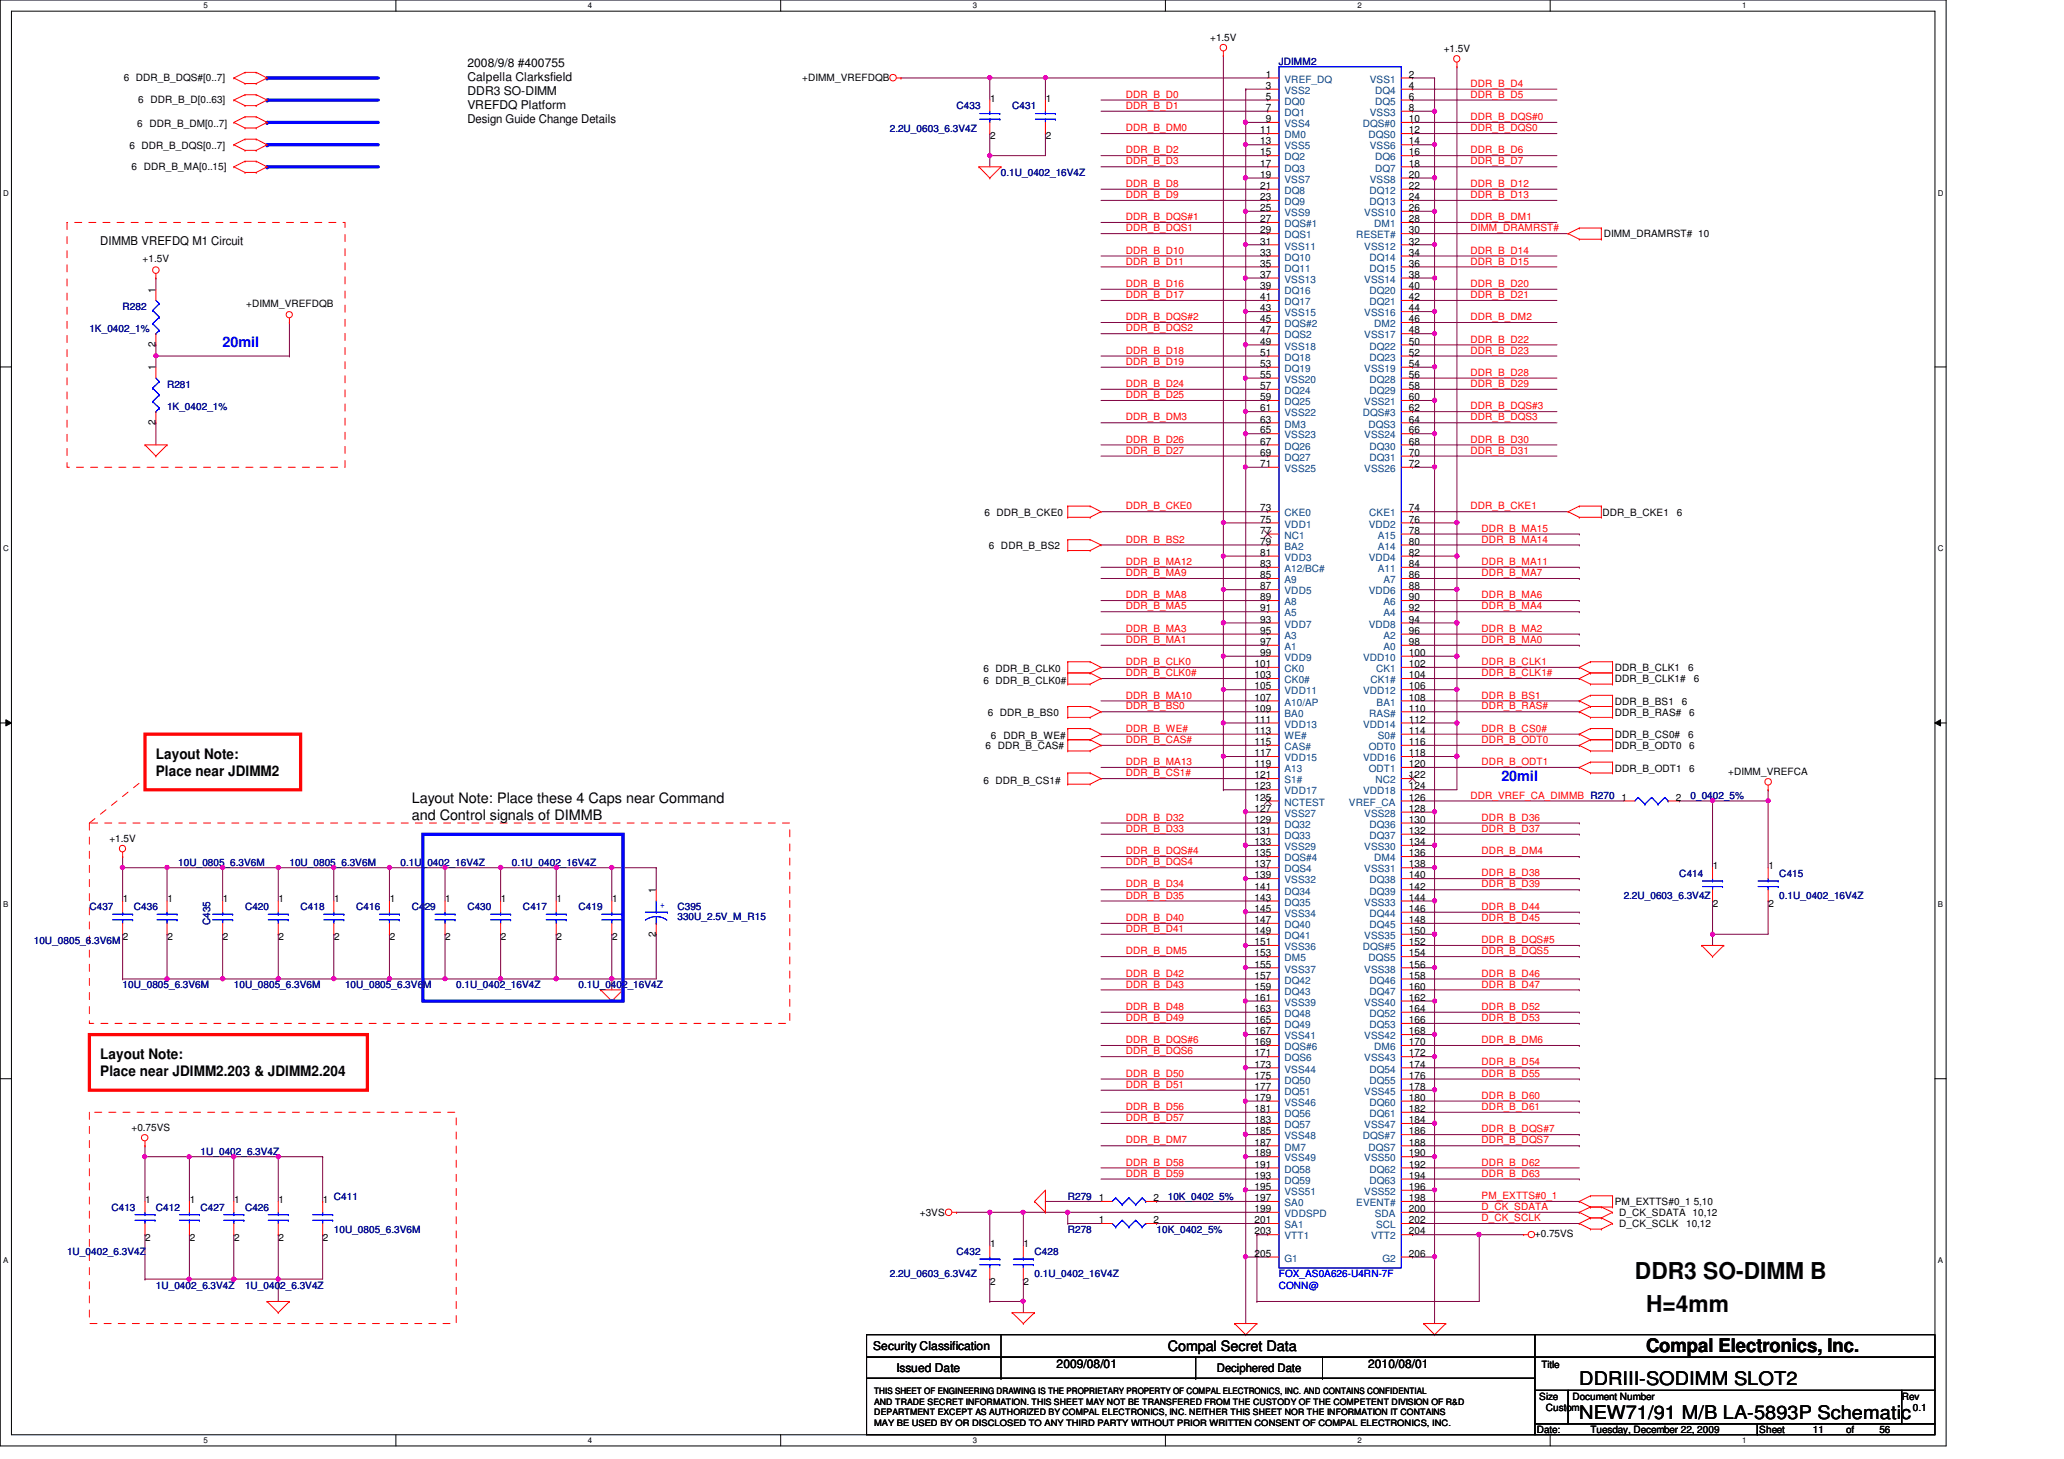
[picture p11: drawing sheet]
<svg xmlns="http://www.w3.org/2000/svg" width="297mm" height="210mm" viewBox="0 0 297 210" stroke-linecap="round" stroke-linejoin="round" font-family="sans-serif">
<defs><g id="words">
<g font-size="3.3">
<text x="235.3" y="184">DDR3 SO-DIMM B</text>
<text x="236.9" y="188.8">H=4mm</text>
</g>
<g font-size="2.7">
<text x="236.9" y="194.6">Compal Electronics, Inc.</text>
<text x="227.3" y="199.3">DDRIII-SODIMM SLOT2</text>
<text x="227.3" y="204.1">NEW71/91 M/B LA-5893P Schematic</text>
</g>
<g font-size="2.1" fill="#00f">
<text x="32" y="49.9">20mil</text>
<text x="216.1" y="112.3">20mil</text>
</g>
<g font-size="2.1">
<text x="22.4" y="109.1">Layout Note:</text>
<text x="22.4" y="111.6">Place near JDIMM2</text>
<text x="59.3" y="115.5">Layout Note: Place these 4 Caps near Command</text>
<text x="59.3" y="118">and Control signals of DIMMB</text>
<text x="14.4" y="152.3">Layout Note:</text>
<text x="14.4" y="154.8">Place near JDIMM2.203 &amp; JDIMM2.204</text>
<text x="168.1" y="194.4">Compal Secret Data</text>
</g>
<g font-size="1.7">
<text x="67.3" y="9.6">2008/9/8 #400755</text>
<text x="67.3" y="11.6">Calpella Clarksfield</text>
<text x="67.3" y="13.7">DDR3 SO-DIMM</text>
<text x="67.3" y="15.7">VREFDQ Platform</text>
<text x="67.3" y="17.7">Design Guide Change Details</text>
<text x="14.4" y="35.2">DIMMB VREFDQ M1 Circuit</text>
<text x="125.7" y="194.3">Security Classification</text>
<text x="129" y="197.3">Issued Date</text>
<text x="152.1" y="196.8">2009/08/01</text>
<text x="175.1" y="197.4">Deciphered Date</text>
<text x="196.9" y="196.8">2010/08/01</text>
</g>
<g font-size="1.4">
<text x="174.2" y="5.8">+1.5V</text>
<text x="17.8" y="11.6">6 DDR_B_DQS#[0..7]</text>
<text x="115.4" y="11.6">+DIMM_VREFDQB</text>
<text x="182.2" y="11.2">1</text>
<text x="202.8" y="11.2">2</text>
<text x="207.8" y="7.5">+1.5V</text>
<text x="19.9" y="14.8">6 DDR_B_D[0..63]</text>
<text x="142.5" y="14.6">1</text>
<text x="150.5" y="14.6">1</text>
<text x="182.2" y="12.8">3</text>
<text x="182.2" y="14.4">5</text>
<text x="182.2" y="16">7</text>
<text x="182.2" y="17.6">9</text>
<text x="202.8" y="12.8">4</text>
<text x="202.8" y="14.4">6</text>
<text x="202.8" y="16">8</text>
<text x="202.8" y="17.6">10</text>
<text x="18.6" y="21.4">6 DDR_B_DQS[0..7]</text>
<text x="19.7" y="18.3">6 DDR_B_DM[0..7]</text>
<text x="142.5" y="20.1">2</text>
<text x="150.5" y="20.1">2</text>
<text x="181.4" y="19.2">11</text>
<text x="181.4" y="20.8">13</text>
<text x="181.4" y="22.4">15</text>
<text x="181.4" y="24">17</text>
<text x="202.8" y="19.2">12</text>
<text x="202.8" y="20.8">14</text>
<text x="202.8" y="22.4">16</text>
<text x="202.8" y="24">18</text>
<text x="18.9" y="24.4">6 DDR_B_MA[0..15]</text>
<text x="181.4" y="25.6">19</text>
<text x="181.4" y="27.2">21</text>
<text x="181.4" y="28.8">23</text>
<text x="202.8" y="25.6">20</text>
<text x="202.8" y="27.2">22</text>
<text x="202.8" y="28.8">24</text>
<text x="181.4" y="30.4">25</text>
<text x="181.4" y="32">27</text>
<text x="181.4" y="33.6">29</text>
<text x="181.4" y="35.2">31</text>
<text x="202.8" y="30.4">26</text>
<text x="202.8" y="32">28</text>
<text x="202.8" y="33.6">30</text>
<text x="202.8" y="35.2">32</text>
<text x="230.8" y="34.2">DIMM_DRAMRST# 10</text>
<text x="20.5" y="37.7">+1.5V</text>
<text x="181.4" y="36.8">33</text>
<text x="181.4" y="38.4">35</text>
<text x="181.4" y="40">37</text>
<text x="181.4" y="41.6">39</text>
<text x="202.8" y="36.8">34</text>
<text x="202.8" y="38.4">36</text>
<text x="202.8" y="40">38</text>
<text x="202.8" y="41.6">40</text>
<text x="22.4" y="42.1" transform="rotate(-90 22.4 42.1)">1</text>
<text x="35.4" y="44.2">+DIMM_VREFDQB</text>
<text x="181.4" y="43.2">41</text>
<text x="181.4" y="44.8">43</text>
<text x="181.4" y="46.4">45</text>
<text x="181.4" y="48">47</text>
<text x="202.8" y="43.2">42</text>
<text x="202.8" y="44.8">44</text>
<text x="202.8" y="46.4">46</text>
<text x="202.8" y="48">48</text>
<text x="22.4" y="53.3" transform="rotate(-90 22.4 53.3)">1</text>
<text x="22.4" y="49.9" transform="rotate(-90 22.4 49.9)">2</text>
<text x="181.4" y="49.6">49</text>
<text x="181.4" y="51.2">51</text>
<text x="181.4" y="52.8">53</text>
<text x="202.8" y="49.6">50</text>
<text x="202.8" y="51.2">52</text>
<text x="202.8" y="52.8">54</text>
<text x="181.4" y="54.4">55</text>
<text x="181.4" y="56">57</text>
<text x="181.4" y="57.6">59</text>
<text x="181.4" y="59.2">61</text>
<text x="202.8" y="54.4">56</text>
<text x="202.8" y="56">58</text>
<text x="202.8" y="57.6">60</text>
<text x="202.8" y="59.2">62</text>
<text x="22.4" y="61.1" transform="rotate(-90 22.4 61.1)">2</text>
<text x="181.4" y="60.8">63</text>
<text x="181.4" y="62.4">65</text>
<text x="181.4" y="64">67</text>
<text x="181.4" y="65.6">69</text>
<text x="202.8" y="60.8">64</text>
<text x="202.8" y="62.4">66</text>
<text x="202.8" y="64">68</text>
<text x="202.8" y="65.6">70</text>
<text x="181.4" y="67.2">71</text>
<text x="202.8" y="67.2">72</text>
<text x="141.7" y="74.2">6 DDR_B_CKE0</text>
<text x="181.4" y="73.6">73</text>
<text x="181.4" y="75.2">75</text>
<text x="181.4" y="76.8">77</text>
<text x="202.8" y="73.6">74</text>
<text x="202.8" y="75.2">76</text>
<text x="202.8" y="76.8">78</text>
<text x="230.6" y="74.2">DDR_B_CKE1</text>
<text x="241.3" y="74.2">6</text>
<text x="142.3" y="79">6 DDR_B_BS2</text>
<text x="181.4" y="81.6">83</text>
<text x="181.4" y="83.2">85</text>
<text x="181.4" y="78.4">79</text>
<text x="181.4" y="80">81</text>
<text x="202.8" y="81.6">84</text>
<text x="202.8" y="83.2">86</text>
<text x="202.8" y="78.4">80</text>
<text x="202.8" y="80">82</text>
<text x="181.4" y="84.8">87</text>
<text x="181.4" y="86.4">89</text>
<text x="181.4" y="88">91</text>
<text x="181.4" y="89.6">93</text>
<text x="202.8" y="84.8">88</text>
<text x="202.8" y="86.4">90</text>
<text x="202.8" y="88">92</text>
<text x="202.8" y="89.6">94</text>
<text x="180.5" y="96">101</text>
<text x="181.4" y="91.2">95</text>
<text x="181.4" y="92.8">97</text>
<text x="181.4" y="94.4">99</text>
<text x="202.8" y="91.2">96</text>
<text x="202.8" y="92.8">98</text>
<text x="202.8" y="94.4">100</text>
<text x="202.8" y="96">102</text>
<text x="141.5" y="96.7">6 DDR_B_CLK0</text>
<text x="141.5" y="98.3">6 DDR_B_CLK0#</text>
<text x="180.5" y="97.6">103</text>
<text x="180.5" y="99.2">105</text>
<text x="180.5" y="100.8">107</text>
<text x="202.8" y="97.6">104</text>
<text x="202.8" y="99.2">106</text>
<text x="202.8" y="100.8">108</text>
<text x="232.4" y="101.4">DDR_B_BS1</text>
<text x="232.4" y="98.2">DDR_B_CLK1#</text>
<text x="232.4" y="96.6">DDR_B_CLK1</text>
<text x="242" y="101.4">6</text>
<text x="242.9" y="96.6">6</text>
<text x="243.8" y="98.2">6</text>
<text x="141.8" y="107.8">6 DDR_B_CAS#</text>
<text x="142.2" y="103">6 DDR_B_BS0</text>
<text x="142.6" y="106.3">6 DDR_B_WE#</text>
<text x="180.5" y="102.4">109</text>
<text x="180.5" y="104">111</text>
<text x="180.5" y="105.6">113</text>
<text x="180.5" y="107.2">115</text>
<text x="202.8" y="102.4">110</text>
<text x="202.8" y="104">112</text>
<text x="202.8" y="105.6">114</text>
<text x="202.8" y="107.2">116</text>
<text x="232.4" y="103">DDR_B_RAS#</text>
<text x="232.4" y="106.2">DDR_B_CS0#</text>
<text x="232.4" y="107.8">DDR_B_ODT0</text>
<text x="242.9" y="106.2">6</text>
<text x="243.1" y="107.8">6</text>
<text x="243.1" y="103">6</text>
<text x="141.5" y="112.7">6 DDR_B_CS1#</text>
<text x="180.5" y="108.8">117</text>
<text x="180.5" y="110.4">119</text>
<text x="180.5" y="112">121</text>
<text x="180.5" y="113.6">123</text>
<text x="202.8" y="108.8">118</text>
<text x="202.8" y="110.4">120</text>
<text x="202.8" y="112">122</text>
<text x="202.8" y="113.6">124</text>
<text x="232.4" y="111">DDR_B_ODT1</text>
<text x="243.1" y="111">6</text>
<text x="248.7" y="111.5">+DIMM_VREFCA</text>
<text x="180.5" y="115.2">125</text>
<text x="180.5" y="116.8">127</text>
<text x="180.5" y="118.4">129</text>
<text x="180.5" y="120">131</text>
<text x="202.8" y="115.2">126</text>
<text x="202.8" y="116.8">128</text>
<text x="202.8" y="118.4">130</text>
<text x="202.8" y="120">132</text>
<text x="233.4" y="115.2">1</text>
<text x="241.2" y="115.2">2</text>
<text x="15.7" y="121.1">+1.5V</text>
<text x="180.5" y="121.6">133</text>
<text x="180.5" y="123.2">135</text>
<text x="180.5" y="124.8">137</text>
<text x="202.8" y="121.6">134</text>
<text x="202.8" y="123.2">136</text>
<text x="202.8" y="124.8">138</text>
<text x="246.5" y="125">1</text>
<text x="254.5" y="125">1</text>
<text x="17.7" y="129.8">1</text>
<text x="24.1" y="129.8">1</text>
<text x="32.1" y="129.8">1</text>
<text x="40.1" y="129.8">1</text>
<text x="48.1" y="129.8">1</text>
<text x="56.1" y="129.8">1</text>
<text x="64.1" y="129.8">1</text>
<text x="72.1" y="129.8">1</text>
<text x="80.1" y="129.8">1</text>
<text x="88.1" y="129.8">1</text>
<text x="94.4" y="128.5" transform="rotate(-90 94.4 128.5)">1</text>
<text x="180.5" y="126.4">139</text>
<text x="180.5" y="128">141</text>
<text x="180.5" y="129.6">143</text>
<text x="180.5" y="131.2">145</text>
<text x="202.8" y="126.4">140</text>
<text x="202.8" y="128">142</text>
<text x="202.8" y="129.6">144</text>
<text x="202.8" y="131.2">146</text>
<text x="246.5" y="130.5">2</text>
<text x="254.5" y="130.5">2</text>
<text x="17.7" y="135.3">2</text>
<text x="24.1" y="135.3">2</text>
<text x="32.1" y="135.3">2</text>
<text x="40.1" y="135.3">2</text>
<text x="48.1" y="135.3">2</text>
<text x="56.1" y="135.3">2</text>
<text x="64.1" y="135.3">2</text>
<text x="72.1" y="135.3">2</text>
<text x="80.1" y="135.3">2</text>
<text x="88.1" y="135.3">2</text>
<text x="94.4" y="134.7" transform="rotate(-90 94.4 134.7)">2</text>
<text x="180.5" y="132.8">147</text>
<text x="180.5" y="134.4">149</text>
<text x="180.5" y="136">151</text>
<text x="180.5" y="137.6">153</text>
<text x="202.8" y="132.8">148</text>
<text x="202.8" y="134.4">150</text>
<text x="202.8" y="136">152</text>
<text x="202.8" y="137.6">154</text>
<text x="180.5" y="139.2">155</text>
<text x="180.5" y="140.8">157</text>
<text x="180.5" y="142.4">159</text>
<text x="180.5" y="144">161</text>
<text x="202.8" y="139.2">156</text>
<text x="202.8" y="140.8">158</text>
<text x="202.8" y="142.4">160</text>
<text x="202.8" y="144">162</text>
<text x="180.5" y="145.6">163</text>
<text x="180.5" y="147.2">165</text>
<text x="180.5" y="148.8">167</text>
<text x="202.8" y="145.6">164</text>
<text x="202.8" y="147.2">166</text>
<text x="202.8" y="148.8">168</text>
<text x="180.5" y="150.4">169</text>
<text x="180.5" y="152">171</text>
<text x="180.5" y="153.6">173</text>
<text x="180.5" y="155.2">175</text>
<text x="202.8" y="150.4">170</text>
<text x="202.8" y="152">172</text>
<text x="202.8" y="153.6">174</text>
<text x="202.8" y="155.2">176</text>
<text x="180.5" y="156.8">177</text>
<text x="180.5" y="158.4">179</text>
<text x="180.5" y="160">181</text>
<text x="180.5" y="161.6">183</text>
<text x="202.8" y="156.8">178</text>
<text x="202.8" y="158.4">180</text>
<text x="202.8" y="160">182</text>
<text x="202.8" y="161.6">184</text>
<text x="18.9" y="162.6">+0.75VS</text>
<text x="180.5" y="163.2">185</text>
<text x="180.5" y="164.8">187</text>
<text x="180.5" y="166.4">189</text>
<text x="180.5" y="168">191</text>
<text x="202.8" y="163.2">186</text>
<text x="202.8" y="164.8">188</text>
<text x="202.8" y="166.4">190</text>
<text x="202.8" y="168">192</text>
<text x="20.9" y="173">1</text>
<text x="27.3" y="173">1</text>
<text x="33.7" y="173">1</text>
<text x="40.1" y="173">1</text>
<text x="46.5" y="173">1</text>
<text x="158.2" y="172.8">1</text>
<text x="166" y="172.8">2</text>
<text x="180.5" y="169.6">193</text>
<text x="180.5" y="171.2">195</text>
<text x="180.5" y="172.8">197</text>
<text x="202.8" y="169.6">194</text>
<text x="202.8" y="171.2">196</text>
<text x="202.8" y="172.8">198</text>
<text x="232.4" y="173.4">PM_EXTTS#0_1 5,10</text>
<text x="20.9" y="178.5">2</text>
<text x="27.3" y="178.5">2</text>
<text x="33.7" y="178.5">2</text>
<text x="40.1" y="178.5">2</text>
<text x="46.5" y="178.5">2</text>
<text x="132.4" y="175">+3VS</text>
<text x="142.5" y="179.5">1</text>
<text x="147.3" y="179.5">1</text>
<text x="158.2" y="176">1</text>
<text x="166" y="176">2</text>
<text x="180.5" y="174.4">199</text>
<text x="180.5" y="176">201</text>
<text x="180.5" y="177.6">203</text>
<text x="202.8" y="174.4">200</text>
<text x="202.8" y="176">202</text>
<text x="202.8" y="177.6">204</text>
<text x="220.9" y="178">+0.75VS</text>
<text x="233" y="175">D_CK_SDATA 10,12</text>
<text x="233" y="176.6">D_CK_SCLK</text>
<text x="242.7" y="176.6">10,12</text>
<text x="142.5" y="184.9">2</text>
<text x="147.3" y="184.9">2</text>
<text x="180.5" y="180.8">205</text>
<text x="202.8" y="180.8">206</text>
<text x="221.8" y="196.8">Title</text>
<text x="221.5" y="201.4">Size</text>
<text x="222.5" y="203">Custom</text>
<text x="226.3" y="201.4">Document Number</text>
<text x="273.7" y="201.4">Rev</text>
<text x="275.3" y="203">0.1</text>
<text x="221.2" y="206.2">Date:</text>
<text x="228.9" y="206.2">Tuesday, December 22, 2009</text>
<text x="253.2" y="206.2">Sheet</text>
<text x="260.9" y="206.2">11</text>
<text x="265.7" y="206.2">of</text>
<text x="270.5" y="206.2">56</text>
</g>
<g font-size="1.4" fill="#000080">
<text x="184.1" y="9.4">JDIMM2</text>
<text x="137.7" y="15.7">C433</text>
<text x="145.7" y="15.7">C431</text>
<text x="128.1" y="19">2.2U_0603_6.3V4Z</text>
<text x="144.1" y="25.4">0.1U_0402_16V4Z</text>
<text x="12.9" y="47.8">1K_0402_1%</text>
<text x="17.6" y="44.6">R282</text>
<text x="24" y="55.8">R281</text>
<text x="24" y="59">1K_0402_1%</text>
<text x="243.3" y="115">0_0402_5%</text>
<text x="25.7" y="124.6">10U_0805_6.3V6M</text>
<text x="41.7" y="124.6">10U_0805_6.3V6M</text>
<text x="57.7" y="124.6">0.1U_0402_16V4Z</text>
<text x="73.7" y="124.6">0.1U_0402_16V4Z</text>
<text x="12.9" y="131">C437</text>
<text x="19.3" y="131">C436</text>
<text x="35.3" y="131">C420</text>
<text x="43.3" y="131">C418</text>
<text x="51.3" y="131">C416</text>
<text x="59.3" y="131">C429</text>
<text x="67.3" y="131">C430</text>
<text x="75.3" y="131">C417</text>
<text x="83.3" y="131">C419</text>
<text x="97.5" y="131">C395</text>
<text x="233.7" y="129.4">2.2U_0603_6.3V4Z</text>
<text x="241.7" y="126.2">C414</text>
<text x="256.1" y="126.2">C415</text>
<text x="256.1" y="129.4">0.1U_0402_16V4Z</text>
<text x="4.9" y="135.8">10U_0805_6.3V6M</text>
<text x="30.2" y="133.1" transform="rotate(-90 30.2 133.1)">C435</text>
<text x="97.5" y="132.4">330U_2.5V_M_R15</text>
<text x="17.6" y="142.2">10U_0805_6.3V6M</text>
<text x="33.7" y="142.2">10U_0805_6.3V6M</text>
<text x="49.7" y="142.2">10U_0805_6.3V6M</text>
<text x="65.7" y="142.2">0.1U_0402_16V4Z</text>
<text x="83.3" y="142.2">0.1U_0402_16V4Z</text>
<text x="28.9" y="166.2">1U_0402_6.3V4Z</text>
<text x="48" y="172.6">C411</text>
<text x="153.7" y="172.6">R279</text>
<text x="168.1" y="172.6">10K_0402_5%</text>
<text x="16" y="174.2">C413</text>
<text x="22.4" y="174.2">C412</text>
<text x="28.9" y="174.2">C427</text>
<text x="35.3" y="174.2">C426</text>
<text x="48" y="177.4">10U_0805_6.3V6M</text>
<text x="153.7" y="177.4">R278</text>
<text x="166.5" y="177.4">10K_0402_5%</text>
<text x="9.6" y="180.6">1U_0402_6.3V4Z</text>
<text x="22.4" y="185.4">1U_0402_6.3V4Z</text>
<text x="35.3" y="185.4">1U_0402_6.3V4Z</text>
<text x="128.1" y="183.8">2.2U_0603_6.3V4Z</text>
<text x="137.7" y="180.6">C432</text>
<text x="148.9" y="180.6">C428</text>
<text x="148.9" y="183.8">0.1U_0402_16V4Z</text>
</g>
<g font-size="1.4" fill="#004080">
<text x="184.9" y="11.9">VREF_DQ</text>
<text x="197.1" y="11.9">VSS1</text>
<text x="184.9" y="13.5">VSS2</text>
<text x="184.9" y="15.1">DQ0</text>
<text x="184.9" y="16.7">DQ1</text>
<text x="197.1" y="16.7">VSS3</text>
<text x="197.9" y="13.5">DQ4</text>
<text x="197.9" y="15.1">DQ5</text>
<text x="184.9" y="18.3">VSS4</text>
<text x="184.9" y="19.9">DM0</text>
<text x="184.9" y="21.5">VSS5</text>
<text x="184.9" y="23.1">DQ2</text>
<text x="196.1" y="18.3">DQS#0</text>
<text x="196.9" y="19.9">DQS0</text>
<text x="197.1" y="21.5">VSS6</text>
<text x="197.9" y="23.1">DQ6</text>
<text x="184.9" y="24.7">DQ3</text>
<text x="184.9" y="26.3">VSS7</text>
<text x="184.9" y="27.9">DQ8</text>
<text x="184.9" y="29.5">DQ9</text>
<text x="197.1" y="27.9">DQ12</text>
<text x="197.1" y="29.5">DQ13</text>
<text x="197.1" y="26.3">VSS8</text>
<text x="197.9" y="24.7">DQ7</text>
<text x="184.9" y="31.1">VSS9</text>
<text x="184.9" y="32.7">DQS#1</text>
<text x="184.9" y="34.3">DQS1</text>
<text x="184.9" y="35.9">VSS11</text>
<text x="195.2" y="34.3">RESET#</text>
<text x="196.3" y="31.1">VSS10</text>
<text x="196.3" y="35.9">VSS12</text>
<text x="197.8" y="32.7">DM1</text>
<text x="184.9" y="37.5">DQ10</text>
<text x="184.9" y="39.1">DQ11</text>
<text x="184.9" y="40.7">VSS13</text>
<text x="196.3" y="40.7">VSS14</text>
<text x="197.1" y="37.5">DQ14</text>
<text x="197.1" y="39.1">DQ15</text>
<text x="184.9" y="42.3">DQ16</text>
<text x="184.9" y="43.9">DQ17</text>
<text x="184.9" y="45.5">VSS15</text>
<text x="184.9" y="47.1">DQS#2</text>
<text x="196.3" y="45.5">VSS16</text>
<text x="197.1" y="42.3">DQ20</text>
<text x="197.1" y="43.9">DQ21</text>
<text x="197.8" y="47.1">DM2</text>
<text x="184.9" y="48.7">DQS2</text>
<text x="184.9" y="50.3">VSS18</text>
<text x="184.9" y="51.9">DQ18</text>
<text x="184.9" y="53.5">DQ19</text>
<text x="196.3" y="48.7">VSS17</text>
<text x="196.3" y="53.5">VSS19</text>
<text x="197.1" y="50.3">DQ22</text>
<text x="197.1" y="51.9">DQ23</text>
<text x="184.9" y="55.1">VSS20</text>
<text x="184.9" y="56.7">DQ24</text>
<text x="184.9" y="58.3">DQ25</text>
<text x="184.9" y="59.9">VSS22</text>
<text x="196.1" y="59.9">DQS#3</text>
<text x="196.3" y="58.3">VSS21</text>
<text x="197.1" y="55.1">DQ28</text>
<text x="197.1" y="56.7">DQ29</text>
<text x="184.9" y="61.5">DM3</text>
<text x="184.9" y="63.1">VSS23</text>
<text x="184.9" y="64.7">DQ26</text>
<text x="196.3" y="63.1">VSS24</text>
<text x="196.9" y="61.5">DQS3</text>
<text x="197.1" y="64.7">DQ30</text>
<text x="184.9" y="66.3">DQ27</text>
<text x="184.9" y="67.9">VSS25</text>
<text x="196.3" y="67.9">VSS26</text>
<text x="197.1" y="66.3">DQ31</text>
<text x="184.9" y="74.3">CKE0</text>
<text x="184.9" y="75.9">VDD1</text>
<text x="184.9" y="77.5">NC1</text>
<text x="197" y="75.9">VDD2</text>
<text x="197.1" y="74.3">CKE1</text>
<text x="198.3" y="77.5">A15</text>
<text x="184.9" y="82.3">A12/BC#</text>
<text x="184.9" y="83.9">A9</text>
<text x="184.9" y="79.1">BA2</text>
<text x="184.9" y="80.7">VDD3</text>
<text x="197" y="80.7">VDD4</text>
<text x="198.3" y="82.3">A11</text>
<text x="198.3" y="79.1">A14</text>
<text x="199.1" y="83.9">A7</text>
<text x="184.9" y="85.5">VDD5</text>
<text x="184.9" y="87.1">A8</text>
<text x="184.9" y="88.7">A5</text>
<text x="197" y="85.5">VDD6</text>
<text x="199.1" y="87.1">A6</text>
<text x="199.1" y="88.7">A4</text>
<text x="184.9" y="90.3">VDD7</text>
<text x="184.9" y="91.9">A3</text>
<text x="184.9" y="93.5">A1</text>
<text x="184.9" y="95.1">VDD9</text>
<text x="196.2" y="95.1">VDD10</text>
<text x="197" y="90.3">VDD8</text>
<text x="199.1" y="91.9">A2</text>
<text x="199.1" y="93.5">A0</text>
<text x="184.9" y="96.7">CK0</text>
<text x="184.9" y="98.3">CK0#</text>
<text x="184.9" y="99.9">VDD11</text>
<text x="184.9" y="101.5">A10/AP</text>
<text x="196.2" y="99.9">VDD12</text>
<text x="197.2" y="98.3">CK1#</text>
<text x="198" y="96.7">CK1</text>
<text x="198.1" y="101.5">BA1</text>
<text x="184.9" y="103.1">BA0</text>
<text x="184.9" y="104.7">VDD13</text>
<text x="184.9" y="106.3">WE#</text>
<text x="184.9" y="107.9">CAS#</text>
<text x="196.2" y="104.7">VDD14</text>
<text x="197" y="107.9">ODT0</text>
<text x="197.1" y="103.1">RAS#</text>
<text x="198.3" y="106.3">S0#</text>
<text x="184.9" y="109.5">VDD15</text>
<text x="184.9" y="111.1">A13</text>
<text x="184.9" y="112.7">S1#</text>
<text x="196.2" y="109.5">VDD16</text>
<text x="197" y="111.1">ODT1</text>
<text x="197.9" y="112.7">NC2</text>
<text x="184.9" y="114.3">VDD17</text>
<text x="184.9" y="115.9">NCTEST</text>
<text x="184.9" y="117.5">VSS27</text>
<text x="184.9" y="119.1">DQ32</text>
<text x="194.1" y="115.9">VREF_CA</text>
<text x="196.2" y="114.3">VDD18</text>
<text x="196.3" y="117.5">VSS28</text>
<text x="197.1" y="119.1">DQ36</text>
<text x="184.9" y="120.7">DQ33</text>
<text x="184.9" y="122.3">VSS29</text>
<text x="184.9" y="123.9">DQS#4</text>
<text x="184.9" y="125.5">DQS4</text>
<text x="196.3" y="122.3">VSS30</text>
<text x="196.3" y="125.5">VSS31</text>
<text x="197.1" y="120.7">DQ37</text>
<text x="197.8" y="123.9">DM4</text>
<text x="184.9" y="127.1">VSS32</text>
<text x="184.9" y="128.7">DQ34</text>
<text x="184.9" y="130.3">DQ35</text>
<text x="184.9" y="131.9">VSS34</text>
<text x="196.3" y="130.3">VSS33</text>
<text x="197.1" y="127.1">DQ38</text>
<text x="197.1" y="128.7">DQ39</text>
<text x="197.1" y="131.9">DQ44</text>
<text x="184.9" y="133.5">DQ40</text>
<text x="184.9" y="135.1">DQ41</text>
<text x="184.9" y="136.7">VSS36</text>
<text x="196.1" y="136.7">DQS#5</text>
<text x="196.3" y="135.1">VSS35</text>
<text x="197.1" y="133.5">DQ45</text>
<text x="184.9" y="138.3">DM5</text>
<text x="184.9" y="139.9">VSS37</text>
<text x="184.9" y="141.5">DQ42</text>
<text x="184.9" y="143.1">DQ43</text>
<text x="196.3" y="139.9">VSS38</text>
<text x="196.9" y="138.3">DQS5</text>
<text x="197.1" y="141.5">DQ46</text>
<text x="197.1" y="143.1">DQ47</text>
<text x="184.9" y="144.7">VSS39</text>
<text x="184.9" y="146.3">DQ48</text>
<text x="184.9" y="147.9">DQ49</text>
<text x="184.9" y="149.5">VSS41</text>
<text x="196.3" y="144.7">VSS40</text>
<text x="196.3" y="149.5">VSS42</text>
<text x="197.1" y="146.3">DQ52</text>
<text x="197.1" y="147.9">DQ53</text>
<text x="184.9" y="151.1">DQS#6</text>
<text x="184.9" y="152.7">DQS6</text>
<text x="184.9" y="154.3">VSS44</text>
<text x="184.9" y="155.9">DQ50</text>
<text x="196.3" y="152.7">VSS43</text>
<text x="197.1" y="154.3">DQ54</text>
<text x="197.1" y="155.9">DQ55</text>
<text x="197.8" y="151.1">DM6</text>
<text x="184.9" y="157.5">DQ51</text>
<text x="184.9" y="159.1">VSS46</text>
<text x="184.9" y="160.7">DQ56</text>
<text x="196.3" y="157.5">VSS45</text>
<text x="197.1" y="159.1">DQ60</text>
<text x="197.1" y="160.7">DQ61</text>
<text x="184.9" y="162.3">DQ57</text>
<text x="184.9" y="163.9">VSS48</text>
<text x="184.9" y="165.5">DM7</text>
<text x="184.9" y="167.1">VSS49</text>
<text x="196.1" y="163.9">DQS#7</text>
<text x="196.3" y="162.3">VSS47</text>
<text x="196.3" y="167.1">VSS50</text>
<text x="196.9" y="165.5">DQS7</text>
<text x="184.9" y="168.7">DQ58</text>
<text x="184.9" y="170.3">DQ59</text>
<text x="184.9" y="171.9">VSS51</text>
<text x="184.9" y="173.5">SA0</text>
<text x="195.2" y="173.5">EVENT#</text>
<text x="196.3" y="171.9">VSS52</text>
<text x="197.1" y="168.7">DQ62</text>
<text x="197.1" y="170.3">DQ63</text>
<text x="184.9" y="175.1">VDDSPD</text>
<text x="184.9" y="176.7">SA1</text>
<text x="184.9" y="178.3">VTT1</text>
<text x="197.3" y="178.3">VTT2</text>
<text x="197.9" y="175.1">SDA</text>
<text x="198" y="176.7">SCL</text>
<text x="184.9" y="181.5">G1</text>
<text x="199" y="181.5">G2</text>
</g>
<g font-size="1.4" fill="#f00">
<text x="162" y="14.1">DDR_B_D0</text>
<text x="162" y="15.7">DDR_B_D1</text>
<text x="211.6" y="14.1">DDR_B_D5</text>
<text x="211.6" y="17.3">DDR_B_DQS#0</text>
<text x="211.6" y="12.5">DDR_B_D4</text>
<text x="162" y="22.1">DDR_B_D2</text>
<text x="162" y="18.9">DDR_B_DM0</text>
<text x="162" y="23.7">DDR_B_D3</text>
<text x="211.6" y="22.1">DDR_B_D6</text>
<text x="211.6" y="18.9">DDR_B_DQS0</text>
<text x="211.6" y="23.7">DDR_B_D7</text>
<text x="162" y="28.5">DDR_B_D9</text>
<text x="162" y="26.9">DDR_B_D8</text>
<text x="211.6" y="26.9">DDR_B_D12</text>
<text x="211.6" y="28.5">DDR_B_D13</text>
<text x="162" y="31.7">DDR_B_DQS#1</text>
<text x="162" y="33.3">DDR_B_DQS1</text>
<text x="211.6" y="31.7">DDR_B_DM1</text>
<text x="211.6" y="33.3">DIMM_DRAMRST#</text>
<text x="162" y="36.5">DDR_B_D10</text>
<text x="162" y="41.3">DDR_B_D16</text>
<text x="162" y="38.1">DDR_B_D11</text>
<text x="211.6" y="36.5">DDR_B_D14</text>
<text x="211.6" y="41.3">DDR_B_D20</text>
<text x="211.6" y="38.1">DDR_B_D15</text>
<text x="162" y="47.7">DDR_B_DQS2</text>
<text x="162" y="46.1">DDR_B_DQS#2</text>
<text x="162" y="42.9">DDR_B_D17</text>
<text x="211.6" y="46.1">DDR_B_DM2</text>
<text x="211.6" y="42.9">DDR_B_D21</text>
<text x="162" y="52.5">DDR_B_D19</text>
<text x="162" y="50.9">DDR_B_D18</text>
<text x="211.6" y="49.3">DDR_B_D22</text>
<text x="211.6" y="50.9">DDR_B_D23</text>
<text x="162" y="57.3">DDR_B_D25</text>
<text x="162" y="55.7">DDR_B_D24</text>
<text x="211.6" y="54.1">DDR_B_D28</text>
<text x="211.6" y="55.7">DDR_B_D29</text>
<text x="211.6" y="58.9">DDR_B_DQS#3</text>
<text x="162" y="63.7">DDR_B_D26</text>
<text x="162" y="65.3">DDR_B_D27</text>
<text x="162" y="60.5">DDR_B_DM3</text>
<text x="211.6" y="65.3">DDR_B_D31</text>
<text x="211.6" y="63.7">DDR_B_D30</text>
<text x="211.6" y="60.5">DDR_B_DQS3</text>
<text x="162" y="73.3">DDR_B_CKE0</text>
<text x="211.6" y="73.3">DDR_B_CKE1</text>
<text x="213.2" y="76.5">DDR_B_MA15</text>
<text x="162" y="81.3">DDR_B_MA12</text>
<text x="162" y="82.9">DDR_B_MA9</text>
<text x="162" y="78.1">DDR_B_BS2</text>
<text x="213.2" y="82.9">DDR_B_MA7</text>
<text x="213.2" y="78.1">DDR_B_MA14</text>
<text x="213.2" y="81.3">DDR_B_MA11</text>
<text x="162" y="86.1">DDR_B_MA8</text>
<text x="162" y="87.7">DDR_B_MA5</text>
<text x="213.2" y="86.1">DDR_B_MA6</text>
<text x="213.2" y="87.7">DDR_B_MA4</text>
<text x="162" y="90.9">DDR_B_MA3</text>
<text x="162" y="92.5">DDR_B_MA1</text>
<text x="162" y="95.7">DDR_B_CLK0</text>
<text x="213.2" y="92.5">DDR_B_MA0</text>
<text x="213.2" y="95.7">DDR_B_CLK1</text>
<text x="213.2" y="90.9">DDR_B_MA2</text>
<text x="162" y="100.5">DDR_B_MA10</text>
<text x="162" y="97.3">DDR_B_CLK0#</text>
<text x="213.2" y="100.5">DDR_B_BS1</text>
<text x="213.2" y="97.3">DDR_B_CLK1#</text>
<text x="162" y="105.3">DDR_B_WE#</text>
<text x="162" y="102.1">DDR_B_BS0</text>
<text x="162" y="106.9">DDR_B_CAS#</text>
<text x="213.2" y="102.1">DDR_B_RAS#</text>
<text x="213.2" y="105.3">DDR_B_CS0#</text>
<text x="213.2" y="106.9">DDR_B_ODT0</text>
<text x="162" y="111.7">DDR_B_CS1#</text>
<text x="162" y="110.1">DDR_B_MA13</text>
<text x="213.2" y="110.1">DDR_B_ODT1</text>
<text x="162" y="119.7">DDR_B_D33</text>
<text x="162" y="118.1">DDR_B_D32</text>
<text x="211.6" y="114.9">DDR_VREF_CA_DIMMB R270</text>
<text x="213.2" y="118.1">DDR_B_D36</text>
<text x="213.2" y="119.7">DDR_B_D37</text>
<text x="162" y="124.5">DDR_B_DQS4</text>
<text x="162" y="122.9">DDR_B_DQS#4</text>
<text x="213.2" y="122.9">DDR_B_DM4</text>
<text x="162" y="129.3">DDR_B_D35</text>
<text x="162" y="127.7">DDR_B_D34</text>
<text x="213.2" y="127.7">DDR_B_D39</text>
<text x="213.2" y="130.9">DDR_B_D44</text>
<text x="213.2" y="126.1">DDR_B_D38</text>
<text x="162" y="137.3">DDR_B_DM5</text>
<text x="162" y="132.5">DDR_B_D40</text>
<text x="162" y="134.1">DDR_B_D41</text>
<text x="213.2" y="135.7">DDR_B_DQS#5</text>
<text x="213.2" y="137.3">DDR_B_DQS5</text>
<text x="213.2" y="132.5">DDR_B_D45</text>
<text x="162" y="140.5">DDR_B_D42</text>
<text x="162" y="142.1">DDR_B_D43</text>
<text x="213.2" y="140.5">DDR_B_D46</text>
<text x="213.2" y="142.1">DDR_B_D47</text>
<text x="162" y="146.9">DDR_B_D49</text>
<text x="162" y="145.3">DDR_B_D48</text>
<text x="213.2" y="145.3">DDR_B_D52</text>
<text x="213.2" y="146.9">DDR_B_D53</text>
<text x="162" y="151.7">DDR_B_DQS6</text>
<text x="162" y="150.1">DDR_B_DQS#6</text>
<text x="162" y="154.9">DDR_B_D50</text>
<text x="213.2" y="150.1">DDR_B_DM6</text>
<text x="213.2" y="153.3">DDR_B_D54</text>
<text x="213.2" y="154.9">DDR_B_D55</text>
<text x="162" y="161.3">DDR_B_D57</text>
<text x="162" y="156.5">DDR_B_D51</text>
<text x="162" y="159.7">DDR_B_D56</text>
<text x="213.2" y="158.1">DDR_B_D60</text>
<text x="213.2" y="159.7">DDR_B_D61</text>
<text x="162" y="167.7">DDR_B_D58</text>
<text x="162" y="164.5">DDR_B_DM7</text>
<text x="213.2" y="167.7">DDR_B_D62</text>
<text x="213.2" y="164.5">DDR_B_DQS7</text>
<text x="213.2" y="162.9">DDR_B_DQS#7</text>
<text x="162" y="169.3">DDR_B_D59</text>
<text x="213.2" y="169.3">DDR_B_D63</text>
<text x="213.2" y="172.5">PM_EXTTS#0_1</text>
<text x="213.2" y="175.7">D_CK_SCLK</text>
<text x="213.2" y="174.1">D_CK_SDATA</text>
</g>
<g font-size="1.4" fill="#00f">
<text x="95" y="130.6">+</text>
<text x="184.1" y="183.8">FOX_AS0A626-U4RN-7F</text>
<text x="184.1" y="185.4">CONN@</text>
</g>
<g font-size="1.3">
<text x="125.8" y="203.6">DEPARTMENT EXCEPT AS AUTHORIZED BY COMPAL ELECTRONICS, INC. NEITHER THIS SHEET NOR THE INFORMATION IT CONTAINS</text>
<text x="125.8" y="200.6">THIS SHEET OF ENGINEERING DRAWING IS THE PROPRIETARY PROPERTY OF COMPAL ELECTRONICS, INC. AND CONTAINS CONFIDENTIAL</text>
<text x="125.8" y="202.1">AND TRADE SECRET INFORMATION. THIS SHEET MAY NOT BE TRANSFERED FROM THE CUSTODY OF THE COMPETENT DIVISION OF R&amp;D</text>
<text x="125.8" y="205.1">MAY BE USED BY OR DISCLOSED TO ANY THIRD PARTY WITHOUT PRIOR WRITTEN CONSENT OF COMPAL ELECTRONICS, INC.</text>
</g>
<g font-size="1.1">
<text x="29.3" y="1.1">5</text>
<text x="84.6" y="1.1">4</text>
<text x="140" y="1.1">3</text>
<text x="195.4" y="1.1">2</text>
<text x="250.7" y="1.1">1</text>
<text x=".5" y="28.2">D</text>
<text x="278.9" y="28.2">D</text>
<text x=".5" y="79.3">C</text>
<text x="278.9" y="79.3">C</text>
<text x=".5" y="130.6">B</text>
<text x="278.9" y="130.6">B</text>
<text x=".5" y="181.7">A</text>
<text x="278.9" y="181.7">A</text>
<text x="29.3" y="207.6">5</text>
<text x="84.6" y="207.6">4</text>
<text x="140" y="207.6">3</text>
<text x="195.4" y="207.6">2</text>
<text x="250.7" y="207.6">1</text>
</g>
</g></defs>
<path d="M0 0h280.1v208h-280.1zM1.6 1.6h276.9v204.8h-276.9z" fill="none" stroke="#000" stroke-width=".14"/>
<g fill="#fff">
<path d="M29.3 .2h.6v1.2h-.6z"/>
<path d="M29.3 206.6h.6v1.2h-.6z"/>
</g>
<path d="M57 0v1.6M57 206.4v1.6" fill="none" stroke="#000" stroke-width=".14"/>
<g fill="#fff">
<path d="M84.6 .2h.6v1.2h-.6z"/>
<path d="M84.6 206.6h.6v1.2h-.6z"/>
</g>
<path d="M112.3 0v1.6M112.3 206.4v1.6" fill="none" stroke="#000" stroke-width=".14"/>
<g fill="#fff">
<path d="M140 .2h.6v1.2h-.6z"/>
<path d="M140 206.6h.6v1.2h-.6z"/>
</g>
<path d="M167.7 0v1.6M167.7 206.4v1.6" fill="none" stroke="#000" stroke-width=".14"/>
<g fill="#fff">
<path d="M195.4 .2h.6v1.2h-.6z"/>
<path d="M195.4 206.6h.6v1.2h-.6z"/>
</g>
<path d="M223.1 0v1.6M223.1 206.4v1.6" fill="none" stroke="#000" stroke-width=".14"/>
<g fill="#fff">
<path d="M250.7 .2h.6v1.2h-.6z"/>
<path d="M250.7 206.6h.6v1.2h-.6z"/>
<path d="M.5 27.2h.7v1.2h-.7z"/>
<path d="M278.9 27.2h.8v1.2h-.8z"/>
<path d="M.5 78.4h.7v1.1h-.7z"/>
<path d="M278.9 78.4h.8v1.1h-.8z"/>
</g>
<path d="M0 52.8h1.6M278.5 52.8h1.6" fill="none" stroke="#000" stroke-width=".14"/>
<g fill="#fff">
<path d="M.5 129.6h.7v1.2h-.7z"/>
<path d="M278.9 129.6h.7v1.2h-.7z"/>
</g>
<path d="M0 104h1.6M.8 103.5l.8 .5-.8 .4zM278.5 104l.8-.5v.9zM278.5 104h1.6" fill="none" stroke="#000" stroke-width=".14"/>
<path d="M.8 103.5l.8 .5-.8 .4zM278.5 104l.8-.5v.9z" fill="#000"/>
<g fill="#fff">
<path d="M.5 180.8h.7v1.1h-.7z"/>
<path d="M278.9 180.8h.7v1.1h-.7z"/>
</g>
<path d="M0 155.2h1.6M278.5 155.2h1.6" fill="none" stroke="#000" stroke-width=".14"/>
<path d="M38.4 24h16" fill="none" stroke="#00f" stroke-width=".47"/>
<circle cx="38.4" cy="24" r=".23" fill="#00f"/>
<path d="M38.4 14.4h16" fill="none" stroke="#00f" stroke-width=".47"/>
<circle cx="38.4" cy="14.4" r=".23" fill="#00f"/>
<path d="M38.4 17.6h16" fill="none" stroke="#00f" stroke-width=".47"/>
<circle cx="38.4" cy="17.6" r=".23" fill="#00f"/>
<path d="M38.4 20.8h16" fill="none" stroke="#00f" stroke-width=".47"/>
<circle cx="38.4" cy="20.8" r=".23" fill="#00f"/>
<path d="M38.4 11.2h16" fill="none" stroke="#00f" stroke-width=".47"/>
<circle cx="38.4" cy="11.2" r=".23" fill="#00f"/>
<path d="M176.1 89.6h.1M176.1 89.6v4.8M176.1 108.8h.1M176.1 108.8v4.8" fill="none" stroke="#800040" stroke-width=".14"/>
<circle cx="176.1" cy="108.8" r=".3" fill="#f0f"/>
<circle cx="176.1" cy="108.8" r=".3" fill="none" stroke="#f0f" stroke-width=".14"/>
<path d="M176.1 80h.1M176.1 80v4.8" fill="none" stroke="#800040" stroke-width=".14"/>
<circle cx="176.1" cy="80" r=".3" fill="#f0f"/>
<circle cx="176.1" cy="80" r=".3" fill="none" stroke="#f0f" stroke-width=".14"/>
<g fill="none" stroke="#800040" stroke-width=".14">
<path d="M179.3 12.8h.1M179.3 12.8v4.8M203.3 14.4h.1M203.3 17.6h.1M203.3 19.2h.1M203.3 14.4h20.8M203.3 17.6h20.8M203.3 19.2h20.8M158.4 22.4h24.1M179.3 20.8h.1M179.3 20.8h3.2M182.5 22.4h.1"/>
<path d="M203.3 36.8h.1M203.3 27.2h.1M203.3 20.8h.1M203.3 22.4h.1M203.3 35.2h.1M203.3 22.4h20.8M203.3 36.8h20.8M203.3 20.8h3.2M203.3 27.2h20.8M203.3 35.2h3.2M158.4 57.6h24.1M179.3 44.8h.1"/>
<path d="M179.3 44.8h3.2M179.3 44.8v4.8M182.5 57.6h.1M203.3 49.6h.1M203.3 52.8h.1M203.3 49.6h20.8M203.3 52.8h3.2M158.4 64h24.1M179.3 67.2h.1M179.3 67.2h3.2M182.5 64h.1M203.3 65.6h.1"/>
<path d="M203.3 65.6h20.8"/>
</g>
<circle cx="179.2" cy="44.8" r=".3" fill="#f0f"/>
<circle cx="179.2" cy="44.8" r=".3" fill="none" stroke="#f0f" stroke-width=".14"/>
<path d="M179.3 35.2h.1M179.3 35.2v4.8" fill="none" stroke="#800040" stroke-width=".14"/>
<circle cx="179.2" cy="35.2" r=".3" fill="#f0f"/>
<circle cx="179.2" cy="35.2" r=".3" fill="none" stroke="#f0f" stroke-width=".14"/>
<path d="M179.3 17.6h.1M179.3 17.6v3.2" fill="none" stroke="#800040" stroke-width=".14"/>
<circle cx="179.2" cy="17.6" r=".31" fill="#f0f"/>
<circle cx="179.2" cy="17.6" r=".31" fill="none" stroke="#f0f" stroke-width=".14"/>
<path d="M179.3 30.4h.1M179.3 30.4v4.8" fill="none" stroke="#800040" stroke-width=".14"/>
<circle cx="179.2" cy="30.4" r=".3" fill="#f0f"/>
<circle cx="179.2" cy="30.4" r=".3" fill="none" stroke="#f0f" stroke-width=".14"/>
<path d="M179.3 40h.1M179.3 40v4.8" fill="none" stroke="#800040" stroke-width=".14"/>
<circle cx="179.2" cy="40" r=".3" fill="#f0f"/>
<circle cx="179.2" cy="40" r=".3" fill="none" stroke="#f0f" stroke-width=".14"/>
<path d="M179.3 54.4h.1M179.3 54.4v4.8" fill="none" stroke="#800040" stroke-width=".14"/>
<circle cx="179.2" cy="54.4" r=".3" fill="#f0f"/>
<circle cx="179.2" cy="54.4" r=".3" fill="none" stroke="#f0f" stroke-width=".14"/>
<path d="M179.3 25.6h.1M179.3 25.6v4.8" fill="none" stroke="#800040" stroke-width=".14"/>
<circle cx="179.2" cy="25.6" r=".31" fill="#f0f"/>
<circle cx="179.2" cy="25.6" r=".31" fill="none" stroke="#f0f" stroke-width=".14"/>
<path d="M179.3 59.2h.1M179.3 59.2v3.2" fill="none" stroke="#800040" stroke-width=".14"/>
<circle cx="179.2" cy="59.2" r=".3" fill="#f0f"/>
<circle cx="179.2" cy="59.2" r=".3" fill="none" stroke="#f0f" stroke-width=".14"/>
<path d="M179.3 49.6h.1M179.3 49.6v4.8" fill="none" stroke="#800040" stroke-width=".14"/>
<circle cx="179.2" cy="49.6" r=".31" fill="#f0f"/>
<circle cx="179.2" cy="49.6" r=".31" fill="none" stroke="#f0f" stroke-width=".14"/>
<path d="M179.3 62.4h.1M179.3 62.4v4.8" fill="none" stroke="#800040" stroke-width=".14"/>
<circle cx="179.2" cy="62.4" r=".3" fill="#f0f"/>
<circle cx="179.2" cy="62.4" r=".3" fill="none" stroke="#f0f" stroke-width=".14"/>
<path d="M179.3 20.8h.1M179.3 20.8v4.8" fill="none" stroke="#800040" stroke-width=".14"/>
<circle cx="179.2" cy="20.8" r=".3" fill="#f0f"/>
<circle cx="179.2" cy="20.8" r=".3" fill="none" stroke="#f0f" stroke-width=".14"/>
<path d="M150.4 11.2h.1M150.4 11.2h32.1M203.3 32h.1M203.3 32h20.8M203.3 46.4h.1M203.3 46.4h20.8" fill="none" stroke="#800040" stroke-width=".14"/>
<circle cx="150.4" cy="11.2" r=".3" fill="#f0f"/>
<circle cx="150.4" cy="11.2" r=".3" fill="none" stroke="#f0f" stroke-width=".14"/>
<g fill="none" stroke="#800040" stroke-width=".14">
<path d="M158.4 14.4h24.1M158.4 19.2h24.1M179.3 12.8h.1M179.3 12.8h3.2M182.5 14.4h.1M182.5 19.2h.1M203.3 12.8h.1M203.3 12.8h20.8M179.3 25.6h.1M179.3 25.6h3.2M203.3 25.6h.1M203.3 25.6h3.2"/>
<path d="M158.4 52.8h24.1M158.4 48h24.1M179.3 49.6h.1M179.3 49.6h3.2M182.5 52.8h.1M182.5 48h.1M203.3 54.4h.1M203.3 57.6h.1M203.3 40h.1M203.3 54.4h20.8M203.3 57.6h3.2M203.3 40h3.2"/>
<path d="M203.3 64h.1M203.3 60.8h.1M203.3 64h20.8M203.3 60.8h20.8M209.7 108.8h.1M209.7 108.8v4.8"/>
</g>
<circle cx="209.7" cy="108.8" r=".31" fill="#f0f"/>
<circle cx="209.7" cy="108.8" r=".31" fill="none" stroke="#f0f" stroke-width=".14"/>
<g fill="none" stroke="#800040" stroke-width=".14">
<path d="M158.4 16h24.1M182.5 16h.1M203.3 11.2h.1M203.3 11.2h3.2M206.5 11.2h.1M206.5 11.2v4.8M158.4 36.8h24.1M158.4 24h24.1M158.4 28.8h24.1M158.4 32h24.1M179.3 30.4h.1M179.3 35.2h.1"/>
<path d="M179.3 30.4h3.2M179.3 35.2h3.2M182.5 36.8h.1M182.5 24h.1M182.5 28.8h.1M182.5 32h.1M203.3 33.6h.1M203.3 30.4h.1M203.3 24h.1M203.3 28.8h.1M203.3 24h20.8M203.3 33.6h22.4"/>
<path d="M203.3 30.4h3.2M203.3 28.8h20.8M206.5 30.4h.1M206.5 30.4v4.8M158.4 41.6h24.1M179.3 54.4h.1M179.3 54.4h3.2M182.5 41.6h.1M203.3 56h.1M203.3 41.6h.1M203.3 44.8h.1M203.3 43.2h.1"/>
<path d="M203.3 41.6h20.8M203.3 56h20.8M203.3 44.8h3.2M203.3 43.2h20.8M158.4 65.6h24.1M158.4 60.8h24.1M182.5 65.6h.1M182.5 60.8h.1M203.3 62.4h.1M203.3 62.4h3.2"/>
</g>
<circle cx="206.5" cy="30.4" r=".3" fill="#f0f"/>
<circle cx="206.5" cy="30.4" r=".3" fill="none" stroke="#f0f" stroke-width=".14"/>
<path d="M206.5 20.8h.1M206.5 20.8v4.8" fill="none" stroke="#800040" stroke-width=".14"/>
<circle cx="206.5" cy="20.8" r=".3" fill="#f0f"/>
<circle cx="206.5" cy="20.8" r=".3" fill="none" stroke="#f0f" stroke-width=".14"/>
<path d="M206.5 16h.1M206.5 16v4.8" fill="none" stroke="#800040" stroke-width=".14"/>
<circle cx="206.5" cy="16" r=".3" fill="#f0f"/>
<circle cx="206.5" cy="16" r=".3" fill="none" stroke="#f0f" stroke-width=".14"/>
<path d="M206.5 40h.1M206.5 40v4.8" fill="none" stroke="#800040" stroke-width=".14"/>
<circle cx="206.5" cy="40" r=".3" fill="#f0f"/>
<circle cx="206.5" cy="40" r=".3" fill="none" stroke="#f0f" stroke-width=".14"/>
<path d="M206.5 67.2h.1M206.5 67.2v49.6" fill="none" stroke="#800040" stroke-width=".14"/>
<circle cx="206.5" cy="67.2" r=".3" fill="#f0f"/>
<circle cx="206.5" cy="67.2" r=".3" fill="none" stroke="#f0f" stroke-width=".14"/>
<path d="M206.5 62.4h.1M206.5 62.4v4.8" fill="none" stroke="#800040" stroke-width=".14"/>
<circle cx="206.5" cy="62.4" r=".3" fill="#f0f"/>
<circle cx="206.5" cy="62.4" r=".3" fill="none" stroke="#f0f" stroke-width=".14"/>
<path d="M206.5 25.6h.1M206.5 25.6v4.8" fill="none" stroke="#800040" stroke-width=".14"/>
<circle cx="206.4" cy="25.6" r=".31" fill="#f0f"/>
<circle cx="206.4" cy="25.6" r=".31" fill="none" stroke="#f0f" stroke-width=".14"/>
<path d="M206.5 35.2h.1M206.5 35.2v4.8" fill="none" stroke="#800040" stroke-width=".14"/>
<circle cx="206.5" cy="35.2" r=".3" fill="#f0f"/>
<circle cx="206.5" cy="35.2" r=".3" fill="none" stroke="#f0f" stroke-width=".14"/>
<path d="M206.5 48h.1M206.5 48v4.8" fill="none" stroke="#800040" stroke-width=".14"/>
<circle cx="206.5" cy="48" r=".3" fill="#f0f"/>
<circle cx="206.5" cy="48" r=".3" fill="none" stroke="#f0f" stroke-width=".14"/>
<path d="M206.5 44.8h.1M206.5 44.8v3.2" fill="none" stroke="#800040" stroke-width=".14"/>
<circle cx="206.5" cy="44.8" r=".3" fill="#f0f"/>
<circle cx="206.5" cy="44.8" r=".3" fill="none" stroke="#f0f" stroke-width=".14"/>
<path d="M206.5 57.6h.1M206.5 57.6v4.8" fill="none" stroke="#800040" stroke-width=".14"/>
<circle cx="206.4" cy="57.6" r=".31" fill="#f0f"/>
<circle cx="206.4" cy="57.6" r=".31" fill="none" stroke="#f0f" stroke-width=".14"/>
<path d="M206.5 52.8h.1M206.5 52.8v4.8" fill="none" stroke="#800040" stroke-width=".14"/>
<circle cx="206.5" cy="52.8" r=".3" fill="#f0f"/>
<circle cx="206.5" cy="52.8" r=".3" fill="none" stroke="#f0f" stroke-width=".14"/>
<g fill="none" stroke="#800040" stroke-width=".14">
<path d="M179.3 17.6h.1M179.3 17.6h3.2M203.3 16h.1M203.3 16h3.2M158.4 38.4h24.1M158.4 27.2h24.1M158.4 33.6h24.1M182.5 38.4h.1M182.5 27.2h.1M182.5 33.6h.1M203.3 38.4h.1M203.3 38.4h20.8"/>
<path d="M158.4 56h24.1M158.4 51.2h24.1M158.4 46.4h24.1M158.4 43.2h24.1M179.3 59.2h.1M179.3 40h.1M179.3 59.2h3.2M179.3 40h3.2M182.5 56h.1M182.5 51.2h.1M182.5 46.4h.1M182.5 43.2h.1"/>
<path d="M203.3 51.2h.1M203.3 48h.1M203.3 59.2h.1M203.3 51.2h20.8M203.3 59.2h20.8M203.3 48h3.2M179.3 62.4h.1M179.3 62.4h3.2M203.3 67.2h.1M203.3 67.2h3.2M27.3 166.4h.1M27.3 166.4h6.4"/>
</g>
<circle cx="27.2" cy="166.4" r=".3" fill="#f0f"/>
<circle cx="27.2" cy="166.4" r=".3" fill="none" stroke="#f0f" stroke-width=".14"/>
<path d="M20.9 164.8h.1M20.9 166.4h.1M20.9 177.6h.1M20.9 164.8v8M20.9 177.6v6.4M27.3 166.4h.1M27.3 177.6h.1M27.3 177.6v6.4h-6.4M27.3 166.4v6.4M40 177.6h.1M40 177.6v6.4M20.9 184h.1" fill="none" stroke="#800040" stroke-width=".14"/>
<circle cx="27.2" cy="184" r=".3" fill="#f0f"/>
<circle cx="27.2" cy="184" r=".3" fill="none" stroke="#f0f" stroke-width=".14"/>
<path d="M20.9 166.4h.1M20.9 166.4h6.4M40 166.4h.1M40 166.4v6.4" fill="none" stroke="#800040" stroke-width=".14"/>
<circle cx="20.8" cy="166.4" r=".3" fill="#f0f"/>
<circle cx="20.8" cy="166.4" r=".3" fill="none" stroke="#f0f" stroke-width=".14"/>
<path d="M33.7 177.6h.1M33.7 177.6v6.4M27.3 184h.1M27.3 184h12.7M33.7 184h.1" fill="none" stroke="#800040" stroke-width=".14"/>
<circle cx="40" cy="184" r=".3" fill="#f0f"/>
<circle cx="40" cy="184" r=".3" fill="none" stroke="#f0f" stroke-width=".14"/>
<circle cx="33.6" cy="184" r=".31" fill="#f0f"/>
<circle cx="33.6" cy="184" r=".31" fill="none" stroke="#f0f" stroke-width=".14"/>
<path d="M64 140.8h.1M64 140.8h8M33.7 166.4h.1M33.7 166.4v6.4M40 184h.1M40 184v3.2" fill="none" stroke="#800040" stroke-width=".14"/>
<circle cx="64" cy="140.8" r=".3" fill="#f0f"/>
<circle cx="64" cy="140.8" r=".3" fill="none" stroke="#f0f" stroke-width=".14"/>
<path d="M32 124.8h.1M32 124.8h8M48 124.8h.1M48 124.8v4.8M24 140.8h.1M24 140.8h8" fill="none" stroke="#800040" stroke-width=".14"/>
<circle cx="32" cy="124.8" r=".3" fill="#f0f"/>
<circle cx="32" cy="124.8" r=".3" fill="none" stroke="#f0f" stroke-width=".14"/>
<path d="M56 124.8h.1M56 124.8h8" fill="none" stroke="#800040" stroke-width=".14"/>
<circle cx="56" cy="124.8" r=".3" fill="#f0f"/>
<circle cx="56" cy="124.8" r=".3" fill="none" stroke="#f0f" stroke-width=".14"/>
<path d="M48 140.8h.1M48 140.8h8" fill="none" stroke="#800040" stroke-width=".14"/>
<circle cx="56" cy="140.8" r=".3" fill="#f0f"/>
<circle cx="56" cy="140.8" r=".3" fill="none" stroke="#f0f" stroke-width=".14"/>
<circle cx="48" cy="140.8" r=".3" fill="#f0f"/>
<circle cx="48" cy="140.8" r=".3" fill="none" stroke="#f0f" stroke-width=".14"/>
<path d="M64 124.8h.1M64 124.8h8M72 134.4h.1M72 134.4v6.4" fill="none" stroke="#800040" stroke-width=".14"/>
<circle cx="72" cy="124.8" r=".3" fill="#f0f"/>
<circle cx="72" cy="124.8" r=".3" fill="none" stroke="#f0f" stroke-width=".14"/>
<circle cx="64" cy="124.8" r=".3" fill="#f0f"/>
<circle cx="64" cy="124.8" r=".3" fill="none" stroke="#f0f" stroke-width=".14"/>
<path d="M24 124.8h.1M24 124.8h8M80 134.4h.1M80 134.4v6.4M88 140.8h.1M88 140.8v1.6" fill="none" stroke="#800040" stroke-width=".14"/>
<circle cx="32" cy="124.8" r=".3" fill="#f0f"/>
<circle cx="32" cy="124.8" r=".3" fill="none" stroke="#f0f" stroke-width=".14"/>
<circle cx="24" cy="124.8" r=".3" fill="#f0f"/>
<circle cx="24" cy="124.8" r=".3" fill="none" stroke="#f0f" stroke-width=".14"/>
<path d="M17.6 123.2h.1M17.6 123.2v1.6M24 124.8h.1M24 134.4h.1M24 124.8v4.8M24 134.4v6.4M32 124.8h.1M32 124.8v4.8M56 134.4h.1M56 134.4v6.4M88 124.8h.1M88 124.8v4.8" fill="none" stroke="#800040" stroke-width=".14"/>
<circle cx="24" cy="140.8" r=".3" fill="#f0f"/>
<circle cx="24" cy="140.8" r=".3" fill="none" stroke="#f0f" stroke-width=".14"/>
<path d="M88 140.8h.1M88 140.8h6.4" fill="none" stroke="#800040" stroke-width=".14"/>
<circle cx="88.1" cy="140.8" r=".3" fill="#f0f"/>
<circle cx="88.1" cy="140.8" r=".3" fill="none" stroke="#f0f" stroke-width=".14"/>
<path d="M48 134.4h.1M48 134.4v6.4h-8M64 134.4h.1M64 134.4v6.4M40 140.8h.1" fill="none" stroke="#800040" stroke-width=".14"/>
<circle cx="40" cy="140.8" r=".3" fill="#f0f"/>
<circle cx="40" cy="140.8" r=".3" fill="none" stroke="#f0f" stroke-width=".14"/>
<path d="M32 134.4h.1M32 134.4v6.4M64 124.8h.1M64 124.8v4.8" fill="none" stroke="#800040" stroke-width=".14"/>
<circle cx="32" cy="140.8" r=".3" fill="#f0f"/>
<circle cx="32" cy="140.8" r=".3" fill="none" stroke="#f0f" stroke-width=".14"/>
<path d="M40 124.8h.1M40 124.8h8" fill="none" stroke="#800040" stroke-width=".14"/>
<circle cx="40" cy="124.8" r=".3" fill="#f0f"/>
<circle cx="40" cy="124.8" r=".3" fill="none" stroke="#f0f" stroke-width=".14"/>
<path d="M40 124.8h.1M40 134.4h.1M40 124.8v4.8M40 134.4v6.4M56 124.8h.1M56 124.8v4.8M72 124.8h.1M72 124.8v4.8M72 140.8h.1M72 140.8h8" fill="none" stroke="#800040" stroke-width=".14"/>
<circle cx="80" cy="140.8" r=".3" fill="#f0f"/>
<circle cx="80" cy="140.8" r=".3" fill="none" stroke="#f0f" stroke-width=".14"/>
<circle cx="72" cy="140.8" r=".3" fill="#f0f"/>
<circle cx="72" cy="140.8" r=".3" fill="none" stroke="#f0f" stroke-width=".14"/>
<path d="M80 124.8h.1M80 124.8v4.8M88 124.8h.1M88 124.8h6.4M94.4 124.8h.1M94.4 124.8v3.2" fill="none" stroke="#800040" stroke-width=".14"/>
<circle cx="88.1" cy="124.8" r=".3" fill="#f0f"/>
<circle cx="88.1" cy="124.8" r=".3" fill="none" stroke="#f0f" stroke-width=".14"/>
<path d="M94.4 134.4h.1M94.4 134.4v6.4M56 140.8h.1M56 140.8h8" fill="none" stroke="#800040" stroke-width=".14"/>
<circle cx="56" cy="140.8" r=".3" fill="#f0f"/>
<circle cx="56" cy="140.8" r=".3" fill="none" stroke="#f0f" stroke-width=".14"/>
<path d="M48 124.8h.1M48 124.8h8" fill="none" stroke="#800040" stroke-width=".14"/>
<circle cx="48" cy="124.8" r=".3" fill="#f0f"/>
<circle cx="48" cy="124.8" r=".3" fill="none" stroke="#f0f" stroke-width=".14"/>
<path d="M80 140.8h.1M80 140.8h8" fill="none" stroke="#800040" stroke-width=".14"/>
<circle cx="80" cy="140.8" r=".3" fill="#f0f"/>
<circle cx="80" cy="140.8" r=".3" fill="none" stroke="#f0f" stroke-width=".14"/>
<path d="M72 124.8h.1M72 124.8h8M88 134.4h.1M88 134.4v6.4" fill="none" stroke="#800040" stroke-width=".14"/>
<circle cx="72" cy="124.8" r=".3" fill="#f0f"/>
<circle cx="72" cy="124.8" r=".3" fill="none" stroke="#f0f" stroke-width=".14"/>
<path d="M80 124.8h.1M80 124.8h8" fill="none" stroke="#800040" stroke-width=".14"/>
<circle cx="80" cy="124.8" r=".3" fill="#f0f"/>
<circle cx="80" cy="124.8" r=".3" fill="none" stroke="#f0f" stroke-width=".14"/>
<path d="M17.6 124.8h.1M17.6 124.8v4.8M32 140.8h.1M32 140.8h8M46.4 177.6h.1M46.4 177.6v6.4h-6.4M40 184h.1" fill="none" stroke="#800040" stroke-width=".14"/>
<circle cx="32" cy="140.8" r=".3" fill="#f0f"/>
<circle cx="32" cy="140.8" r=".3" fill="none" stroke="#f0f" stroke-width=".14"/>
<path d="M17.6 134.4h.1M17.6 134.4v6.4M17.6 140.8h.1M17.6 140.8h6.4M33.7 166.4h.1M33.7 166.4h6.3" fill="none" stroke="#800040" stroke-width=".14"/>
<circle cx="40" cy="166.4" r=".3" fill="#f0f"/>
<circle cx="40" cy="166.4" r=".3" fill="none" stroke="#f0f" stroke-width=".14"/>
<circle cx="33.6" cy="166.4" r=".31" fill="#f0f"/>
<circle cx="33.6" cy="166.4" r=".31" fill="none" stroke="#f0f" stroke-width=".14"/>
<path d="M22.4 51.2h19.3M41.7 51.2h.1M40 166.4h6.4M46.4 166.4h.1M46.4 172.8h.1M46.4 166.4v6.4" fill="none" stroke="#800040" stroke-width=".14"/>
<circle cx="22.4" cy="51.2" r=".3" fill="#f0f"/>
<circle cx="22.4" cy="51.2" r=".3" fill="none" stroke="#f0f" stroke-width=".14"/>
<path d="M22.4 49.6h.1M22.4 51.2h.1M22.4 40h.1M22.4 40v1.6M22.4 49.6v3.2M41.7 46.4h.1M41.7 46.4v4.8M22.4 60.8h.1M22.4 60.8v3.2M17.6 124.8h.1M17.6 124.8h6.4" fill="none" stroke="#800040" stroke-width=".14"/>
<circle cx="17.6" cy="124.8" r=".31" fill="#f0f"/>
<circle cx="17.6" cy="124.8" r=".31" fill="none" stroke="#f0f" stroke-width=".14"/>
<path d="M209.7 9.6h.1M209.7 9.6v70.4h-6.4M203.3 75.2h.1M203.3 75.2h6.4M209.7 75.2h.1M203.3 80h.1" fill="none" stroke="#800040" stroke-width=".14"/>
<circle cx="209.7" cy="75.2" r=".31" fill="#f0f"/>
<circle cx="209.7" cy="75.2" r=".31" fill="none" stroke="#f0f" stroke-width=".14"/>
<path d="M203.3 84.8h.1M203.3 84.8h6.4" fill="none" stroke="#800040" stroke-width=".14"/>
<circle cx="209.7" cy="84.8" r=".31" fill="#f0f"/>
<circle cx="209.7" cy="84.8" r=".31" fill="none" stroke="#f0f" stroke-width=".14"/>
<path d="M209.7 80h.1M209.7 80v4.8" fill="none" stroke="#800040" stroke-width=".14"/>
<circle cx="209.7" cy="80" r=".31" fill="#f0f"/>
<circle cx="209.7" cy="80" r=".31" fill="none" stroke="#f0f" stroke-width=".14"/>
<path d="M203.3 89.6h.1M203.3 94.4h.1M203.3 89.6h6.4M209.7 84.8h.1M209.7 89.6h.1M209.7 84.8v9.6h-6.4" fill="none" stroke="#800040" stroke-width=".14"/>
<circle cx="209.6" cy="89.6" r=".32" fill="#f0f"/>
<circle cx="209.6" cy="89.6" r=".32" fill="none" stroke="#f0f" stroke-width=".14"/>
<path d="M203.3 99.2h.1M203.3 99.2h6.4" fill="none" stroke="#800040" stroke-width=".14"/>
<circle cx="209.7" cy="99.2" r=".31" fill="#f0f"/>
<circle cx="209.7" cy="99.2" r=".31" fill="none" stroke="#f0f" stroke-width=".14"/>
<path d="M209.7 94.4h.1M209.7 94.4v4.8" fill="none" stroke="#800040" stroke-width=".14"/>
<circle cx="209.7" cy="94.4" r=".31" fill="#f0f"/>
<circle cx="209.7" cy="94.4" r=".31" fill="none" stroke="#f0f" stroke-width=".14"/>
<path d="M209.7 99.2h.1M209.7 99.2v9.6h-6.4M203.3 104h.1M203.3 108.8h.1M203.3 104h6.4M209.7 104h.1" fill="none" stroke="#800040" stroke-width=".14"/>
<circle cx="209.7" cy="104" r=".31" fill="#f0f"/>
<circle cx="209.7" cy="104" r=".31" fill="none" stroke="#f0f" stroke-width=".14"/>
<path d="M176.1 99.2h.1M176.1 99.2h6.4M203.3 113.6h.1M203.3 113.6h6.4" fill="none" stroke="#800040" stroke-width=".14"/>
<circle cx="176.1" cy="99.2" r=".3" fill="#f0f"/>
<circle cx="176.1" cy="99.2" r=".3" fill="none" stroke="#f0f" stroke-width=".14"/>
<path d="M176.1 80h.1M176.1 84.8h.1M176.1 80h6.4M176.1 84.8h6.4M176.1 104h.1M176.1 104h6.4" fill="none" stroke="#800040" stroke-width=".14"/>
<circle cx="176.1" cy="84.8" r=".3" fill="#f0f"/>
<circle cx="176.1" cy="84.8" r=".3" fill="none" stroke="#f0f" stroke-width=".14"/>
<path d="M176.1 89.6h.1M176.1 89.6h6.4M176.1 108.8h.1M176.1 108.8h6.4" fill="none" stroke="#800040" stroke-width=".14"/>
<circle cx="176" cy="89.6" r=".31" fill="#f0f"/>
<circle cx="176" cy="89.6" r=".31" fill="none" stroke="#f0f" stroke-width=".14"/>
<path d="M176.1 75.2h.1M176.1 75.2h6.4M176.1 94.4h.1M176.1 94.4h6.4M176.1 113.6h.1M176.1 113.6h6.4" fill="none" stroke="#800040" stroke-width=".14"/>
<circle cx="176.1" cy="94.4" r=".3" fill="#f0f"/>
<circle cx="176.1" cy="94.4" r=".3" fill="none" stroke="#f0f" stroke-width=".14"/>
<path d="M176.1 99.2h.1M176.1 99.2v9.6M176.1 104h.1" fill="none" stroke="#800040" stroke-width=".14"/>
<circle cx="176.1" cy="104" r=".3" fill="#f0f"/>
<circle cx="176.1" cy="104" r=".3" fill="none" stroke="#f0f" stroke-width=".14"/>
<path d="M176.1 75.2h.1M176.1 75.2v4.8" fill="none" stroke="#800040" stroke-width=".14"/>
<circle cx="176.1" cy="75.2" r=".3" fill="#f0f"/>
<circle cx="176.1" cy="75.2" r=".3" fill="none" stroke="#f0f" stroke-width=".14"/>
<path d="M176.1 8h.1M176.1 8v67.2M176.1 94.4h.1M176.1 84.8h.1M176.1 84.8v4.8M176.1 94.4v4.8M179.3 171.2h.1M179.3 171.2v9.6" fill="none" stroke="#800040" stroke-width=".14"/>
<circle cx="179.2" cy="171.2" r=".3" fill="#f0f"/>
<circle cx="179.2" cy="171.2" r=".3" fill="none" stroke="#f0f" stroke-width=".14"/>
<path d="M179.3 139.2h.1M179.3 139.2v4.8" fill="none" stroke="#800040" stroke-width=".14"/>
<circle cx="179.2" cy="139.2" r=".3" fill="#f0f"/>
<circle cx="179.2" cy="139.2" r=".3" fill="none" stroke="#f0f" stroke-width=".14"/>
<path d="M179.3 153.6h.1M179.3 153.6v4.8" fill="none" stroke="#800040" stroke-width=".14"/>
<circle cx="179.2" cy="153.6" r=".31" fill="#f0f"/>
<circle cx="179.2" cy="153.6" r=".31" fill="none" stroke="#f0f" stroke-width=".14"/>
<path d="M179.3 180.8h.1M179.3 180.8v9.6" fill="none" stroke="#800040" stroke-width=".14"/>
<circle cx="179.2" cy="180.8" r=".3" fill="#f0f"/>
<circle cx="179.2" cy="180.8" r=".3" fill="none" stroke="#f0f" stroke-width=".14"/>
<path d="M179.3 131.2h.1M179.3 131.2h3.2M179.3 153.6h.1M179.3 153.6h3.2M179.3 171.2h.1M179.3 166.4h.1M179.3 171.2h3.2M179.3 166.4v4.8M179.3 180.8h.1M179.3 180.8h3.2" fill="none" stroke="#800040" stroke-width=".14"/>
<circle cx="179.2" cy="166.4" r=".3" fill="#f0f"/>
<circle cx="179.2" cy="166.4" r=".3" fill="none" stroke="#f0f" stroke-width=".14"/>
<path d="M179.3 116.8h.1M179.3 116.8v4.8M179.3 158.4h.1M179.3 158.4v4.8" fill="none" stroke="#800040" stroke-width=".14"/>
<circle cx="179.2" cy="158.4" r=".3" fill="#f0f"/>
<circle cx="179.2" cy="158.4" r=".3" fill="none" stroke="#f0f" stroke-width=".14"/>
<path d="M179.3 126.4h.1M179.3 126.4v4.8" fill="none" stroke="#800040" stroke-width=".14"/>
<circle cx="179.2" cy="126.4" r=".3" fill="#f0f"/>
<circle cx="179.2" cy="126.4" r=".3" fill="none" stroke="#f0f" stroke-width=".14"/>
<path d="M179.3 144h.1M179.3 144v4.8" fill="none" stroke="#800040" stroke-width=".14"/>
<circle cx="179.2" cy="144" r=".3" fill="#f0f"/>
<circle cx="179.2" cy="144" r=".3" fill="none" stroke="#f0f" stroke-width=".14"/>
<path d="M179.3 136h.1M179.3 136v3.2" fill="none" stroke="#800040" stroke-width=".14"/>
<circle cx="179.2" cy="136" r=".3" fill="#f0f"/>
<circle cx="179.2" cy="136" r=".3" fill="none" stroke="#f0f" stroke-width=".14"/>
<path d="M179.3 148.8h.1M179.3 148.8v4.8" fill="none" stroke="#800040" stroke-width=".14"/>
<circle cx="179.2" cy="148.8" r=".3" fill="#f0f"/>
<circle cx="179.2" cy="148.8" r=".3" fill="none" stroke="#f0f" stroke-width=".14"/>
<path d="M179.3 163.2h.1M179.3 163.2v3.2" fill="none" stroke="#800040" stroke-width=".14"/>
<circle cx="179.2" cy="163.2" r=".3" fill="#f0f"/>
<circle cx="179.2" cy="163.2" r=".3" fill="none" stroke="#f0f" stroke-width=".14"/>
<path d="M179.3 121.6h.1M179.3 121.6v4.8" fill="none" stroke="#800040" stroke-width=".14"/>
<circle cx="179.2" cy="121.6" r=".31" fill="#f0f"/>
<circle cx="179.2" cy="121.6" r=".31" fill="none" stroke="#f0f" stroke-width=".14"/>
<path d="M179.3 131.2h.1M179.3 131.2v4.8" fill="none" stroke="#800040" stroke-width=".14"/>
<circle cx="179.2" cy="131.2" r=".3" fill="#f0f"/>
<circle cx="179.2" cy="131.2" r=".3" fill="none" stroke="#f0f" stroke-width=".14"/>
<path d="M179.3 116.8h.1M179.3 116.8h3.2M179.3 136h.1M179.3 139.2h.1M179.3 136h3.2M179.3 139.2h3.2M179.3 158.4h.1M179.3 158.4h3.2M179.3 163.2h.1M179.3 163.2h3.2" fill="none" stroke="#800040" stroke-width=".14"/>
<circle cx="179.2" cy="163.2" r=".3" fill="#f0f"/>
<circle cx="179.2" cy="163.2" r=".3" fill="none" stroke="#f0f" stroke-width=".14"/>
<path d="M179.3 121.6h.1M179.3 126.4h.1M179.3 121.6h3.2M179.3 126.4h3.2M179.3 144h.1M179.3 148.8h.1M179.3 144h3.2M179.3 148.8h3.2M179.3 166.4h.1M179.3 166.4h3.2" fill="none" stroke="#800040" stroke-width=".14"/>
<circle cx="179.2" cy="148.8" r=".3" fill="#f0f"/>
<circle cx="179.2" cy="148.8" r=".3" fill="none" stroke="#f0f" stroke-width=".14"/>
<path d="M179.3 67.2v49.6M179.3 116.8h.1" fill="none" stroke="#800040" stroke-width=".14"/>
<circle cx="179.2" cy="67.2" r=".3" fill="#f0f"/>
<circle cx="179.2" cy="67.2" r=".3" fill="none" stroke="#f0f" stroke-width=".14"/>
<circle cx="179.2" cy="116.8" r=".3" fill="#f0f"/>
<circle cx="179.2" cy="116.8" r=".3" fill="none" stroke="#f0f" stroke-width=".14"/>
<path d="M203.3 134.4h.1M203.3 134.4h3.2" fill="none" stroke="#800040" stroke-width=".14"/>
<circle cx="206.5" cy="134.4" r=".3" fill="#f0f"/>
<circle cx="206.5" cy="134.4" r=".3" fill="none" stroke="#f0f" stroke-width=".14"/>
<g fill="none" stroke="#800040" stroke-width=".14">
<path d="M203.3 116.8h.1M203.3 116.8h3.2M203.3 139.2h.1M203.3 121.6h.1M203.3 124.8h.1M203.3 139.2h3.2M203.3 121.6h3.2M203.3 124.8h3.2M203.3 156.8h.1M203.3 144h.1M203.3 156.8h3.2M203.3 144h3.2"/>
<path d="M203.3 161.6h.1M203.3 166.4h.1M203.3 161.6h3.2M206.5 161.6h.1M206.5 161.6v4.8h-3.2"/>
</g>
<circle cx="206.4" cy="161.6" r=".31" fill="#f0f"/>
<circle cx="206.4" cy="161.6" r=".31" fill="none" stroke="#f0f" stroke-width=".14"/>
<path d="M206.5 139.2h.1M206.5 139.2v4.8" fill="none" stroke="#800040" stroke-width=".14"/>
<circle cx="206.5" cy="139.2" r=".3" fill="#f0f"/>
<circle cx="206.5" cy="139.2" r=".3" fill="none" stroke="#f0f" stroke-width=".14"/>
<path d="M206.5 152h.1M206.5 152v4.8" fill="none" stroke="#800040" stroke-width=".14"/>
<circle cx="206.5" cy="152" r=".3" fill="#f0f"/>
<circle cx="206.5" cy="152" r=".3" fill="none" stroke="#f0f" stroke-width=".14"/>
<path d="M206.5 148.8h.1M206.5 148.8v3.2" fill="none" stroke="#800040" stroke-width=".14"/>
<circle cx="206.5" cy="148.8" r=".3" fill="#f0f"/>
<circle cx="206.5" cy="148.8" r=".3" fill="none" stroke="#f0f" stroke-width=".14"/>
<path d="M206.5 166.4h.1M206.5 166.4v4.8" fill="none" stroke="#800040" stroke-width=".14"/>
<circle cx="206.5" cy="166.4" r=".3" fill="#f0f"/>
<circle cx="206.5" cy="166.4" r=".3" fill="none" stroke="#f0f" stroke-width=".14"/>
<path d="M206.5 129.6h.1M206.5 129.6v4.8" fill="none" stroke="#800040" stroke-width=".14"/>
<circle cx="206.4" cy="129.6" r=".31" fill="#f0f"/>
<circle cx="206.4" cy="129.6" r=".31" fill="none" stroke="#f0f" stroke-width=".14"/>
<path d="M206.5 144h.1M206.5 144v4.8" fill="none" stroke="#800040" stroke-width=".14"/>
<circle cx="206.5" cy="144" r=".3" fill="#f0f"/>
<circle cx="206.5" cy="144" r=".3" fill="none" stroke="#f0f" stroke-width=".14"/>
<path d="M206.5 134.4h.1M206.5 134.4v4.8" fill="none" stroke="#800040" stroke-width=".14"/>
<circle cx="206.5" cy="134.4" r=".3" fill="#f0f"/>
<circle cx="206.5" cy="134.4" r=".3" fill="none" stroke="#f0f" stroke-width=".14"/>
<path d="M206.5 156.8h.1M206.5 156.8v4.8" fill="none" stroke="#800040" stroke-width=".14"/>
<circle cx="206.5" cy="156.8" r=".3" fill="#f0f"/>
<circle cx="206.5" cy="156.8" r=".3" fill="none" stroke="#f0f" stroke-width=".14"/>
<path d="M206.5 121.6h.1M206.5 121.6v3.2" fill="none" stroke="#800040" stroke-width=".14"/>
<circle cx="206.4" cy="121.6" r=".31" fill="#f0f"/>
<circle cx="206.4" cy="121.6" r=".31" fill="none" stroke="#f0f" stroke-width=".14"/>
<path d="M206.5 116.8h.1M206.5 116.8v4.8" fill="none" stroke="#800040" stroke-width=".14"/>
<circle cx="206.5" cy="116.8" r=".3" fill="#f0f"/>
<circle cx="206.5" cy="116.8" r=".3" fill="none" stroke="#f0f" stroke-width=".14"/>
<path d="M203.3 129.6h.1M203.3 129.6h3.2M203.3 148.8h.1M203.3 152h.1M203.3 148.8h3.2M203.3 152h3.2M203.3 171.2h.1M203.3 171.2h3.2M206.5 171.2h.1M206.5 171.2v9.6h-3.2M203.3 180.8h.1" fill="none" stroke="#800040" stroke-width=".14"/>
<circle cx="206.5" cy="171.2" r=".3" fill="#f0f"/>
<circle cx="206.5" cy="171.2" r=".3" fill="none" stroke="#f0f" stroke-width=".14"/>
<path d="M206.5 124.8h.1M206.5 124.8v4.8" fill="none" stroke="#800040" stroke-width=".14"/>
<circle cx="206.5" cy="124.8" r=".3" fill="#f0f"/>
<circle cx="206.5" cy="124.8" r=".3" fill="none" stroke="#f0f" stroke-width=".14"/>
<path d="M212.9 177.6h.1M212.9 177.6h6.4M212.9 177.6v9.6" fill="none" stroke="#800040" stroke-width=".14"/>
<circle cx="212.8" cy="177.6" r=".31" fill="#f0f"/>
<circle cx="212.8" cy="177.6" r=".31" fill="none" stroke="#f0f" stroke-width=".14"/>
<path d="M180.9 177.6h.1M180.9 177.6h1.6M180.9 177.6v9.6M182.5 177.6h.1M203.3 177.6h.1M203.3 177.6h9.6M180.9 187.2h.1M180.9 187.2h32M206.5 180.8h.1M206.5 180.8v9.6" fill="none" stroke="#800040" stroke-width=".14"/>
<circle cx="206.5" cy="180.8" r=".3" fill="#f0f"/>
<circle cx="206.5" cy="180.8" r=".3" fill="none" stroke="#f0f" stroke-width=".14"/>
<g fill="none" stroke="#800040" stroke-width=".14">
<path d="M158.4 73.6h24.1M158.4 78.4h24.1M182.5 73.6h.1M182.5 78.4h.1M158.4 81.6h24.1M158.4 91.2h24.1M158.4 86.4h24.1M158.4 83.2h24.1M158.4 92.8h24.1M158.4 88h24.1M158.4 96h24.1M158.4 97.6h24.1"/>
<path d="M182.5 81.6h.1M182.5 91.2h.1M182.5 86.4h.1M182.5 83.2h.1M182.5 92.8h.1M182.5 88h.1M182.5 96h.1M182.5 97.6h.1M158.4 112h24.1M158.4 105.6h24.1M158.4 100.8h24.1M158.4 102.4h24.1"/>
<path d="M158.4 107.2h24.1M158.4 110.4h24.1M158.4 118.4h24.1M182.5 112h.1M182.5 105.6h.1M182.5 100.8h.1M182.5 102.4h.1M182.5 107.2h.1M182.5 110.4h.1M182.5 118.4h.1M158.4 129.6h24.1M158.4 124.8h24.1"/>
<path d="M158.4 120h24.1M158.4 137.6h24.1M158.4 132.8h24.1M158.4 123.2h24.1M158.4 128h24.1M158.4 134.4h24.1M182.5 129.6h.1M182.5 124.8h.1M182.5 120h.1M182.5 137.6h.1M182.5 132.8h.1M182.5 123.2h.1"/>
<path d="M182.5 128h.1M182.5 134.4h.1M158.4 152h24.1M158.4 140.8h24.1M158.4 156.8h24.1M158.4 150.4h24.1M158.4 147.2h24.1M158.4 142.4h24.1M158.4 145.6h24.1M158.4 155.2h24.1M182.5 152h.1M182.5 140.8h.1"/>
<path d="M182.5 156.8h.1M182.5 150.4h.1M182.5 147.2h.1M182.5 142.4h.1M182.5 145.6h.1M182.5 155.2h.1M147.3 174.4h.1M147.3 174.4h6.4M153.7 174.4h.1M153.7 176h.1M153.7 174.4v1.6M153.7 176h4.7"/>
<path d="M158.4 169.6h24.1M158.4 161.6h24.1M158.4 168h24.1M158.4 164.8h24.1M158.4 160h24.1M182.5 169.6h.1M182.5 161.6h.1M182.5 168h.1M182.5 164.8h.1M182.5 160h.1"/>
</g>
<circle cx="147.2" cy="174.4" r=".3" fill="#f0f"/>
<circle cx="147.2" cy="174.4" r=".3" fill="none" stroke="#f0f" stroke-width=".14"/>
<path d="M147.3 174.4h.1M147.3 174.4v4.8M150.4 172.8h.1M150.4 172.8h8M153.7 174.4h.1M153.7 174.4h28.8M166.5 172.8h.1M166.5 172.8h16M147.3 187.2h.1M147.3 187.2v1.6" fill="none" stroke="#800040" stroke-width=".14"/>
<circle cx="153.7" cy="174.4" r=".31" fill="#f0f"/>
<circle cx="153.7" cy="174.4" r=".31" fill="none" stroke="#f0f" stroke-width=".14"/>
<path d="M142.4 184h.1M142.4 187.2h.1M142.4 184v3.2M142.4 187.2h4.9" fill="none" stroke="#800040" stroke-width=".14"/>
<circle cx="147.2" cy="187.2" r=".3" fill="#f0f"/>
<circle cx="147.2" cy="187.2" r=".3" fill="none" stroke="#f0f" stroke-width=".14"/>
<path d="M137.7 174.4h.1M137.7 174.4h9.6M142.4 174.4h.1M142.4 174.4v4.8M147.3 184h.1M147.3 184v3.2" fill="none" stroke="#800040" stroke-width=".14"/>
<circle cx="142.4" cy="174.4" r=".3" fill="#f0f"/>
<circle cx="142.4" cy="174.4" r=".3" fill="none" stroke="#f0f" stroke-width=".14"/>
<g fill="none" stroke="#800040" stroke-width=".14">
<path d="M129.7 11.2h.1M129.7 11.2h20.7M142.4 11.2h.1M203.3 73.6h.1M203.3 73.6h22.4M203.3 78.4h24M203.3 76.8h24M227.3 78.4h.1M227.3 76.8h.1M203.3 83.2h24M203.3 92.8h24M203.3 86.4h24"/>
<path d="M203.3 88h24M203.3 96h24M203.3 97.6h24M203.3 81.6h24M203.3 91.2h24M227.3 83.2h.1M227.3 92.8h.1M227.3 86.4h.1M227.3 88h.1M227.3 96h.1M227.3 97.6h.1M227.3 81.6h.1"/>
<path d="M227.3 91.2h.1M203.3 115.2h.1M203.3 100.8h24M203.3 102.4h24M203.3 105.6h24M203.3 107.2h24M203.3 110.4h24M203.3 115.2h30.4M203.3 118.4h24M227.3 100.8h.1M227.3 102.4h.1M227.3 105.6h.1"/>
<path d="M227.3 107.2h.1M227.3 110.4h.1M227.3 118.4h.1M241.7 115.2h.1M241.7 115.2h4.8M246.5 115.2h.1M246.5 115.2v9.6M254.5 115.2h.1M254.5 115.2v9.6M203.3 128h24M203.3 136h24M203.3 123.2h24"/>
<path d="M203.3 131.2h24M203.3 137.6h24M203.3 132.8h24M203.3 120h24M203.3 126.4h24M227.3 128h.1M227.3 136h.1M227.3 123.2h.1M227.3 131.2h.1M227.3 137.6h.1M227.3 132.8h.1M227.3 120h.1"/>
<path d="M227.3 126.4h.1M246.5 134.4h.1M246.5 134.4v1.6M254.5 129.6h.1M254.5 129.6v4.8M203.3 150.4h24M203.3 140.8h24M203.3 145.6h24M203.3 153.6h24M203.3 158.4h24M203.3 155.2h24M203.3 147.2h24"/>
<path d="M203.3 142.4h24M227.3 150.4h.1M227.3 140.8h.1M227.3 145.6h.1M227.3 153.6h.1M227.3 158.4h.1M227.3 155.2h.1M227.3 147.2h.1M227.3 142.4h.1M166.5 176h.1M166.5 176h16M203.3 168h.1"/>
<path d="M203.3 176h24M203.3 168h24M203.3 164.8h24M203.3 163.2h24M203.3 169.6h24M203.3 160h24M203.3 174.4h24M203.3 172.8h24M227.3 164.8h.1M227.3 163.2h.1M227.3 169.6h.1M227.3 160h.1"/>
<path d="M227.3 176h.1M227.3 174.4h.1M227.3 172.8h.1"/>
</g>
<circle cx="142.4" cy="11.2" r=".3" fill="#f0f"/>
<circle cx="142.4" cy="11.2" r=".3" fill="none" stroke="#f0f" stroke-width=".14"/>
<path d="M142.4 11.2h.1M142.4 11.2v3.2M150.4 11.2h.1M150.4 19.2h.1M150.4 11.2v3.2M150.4 19.2v3.2h-8M142.4 22.4h.1M142.4 22.4v1.6" fill="none" stroke="#800040" stroke-width=".14"/>
<circle cx="142.4" cy="22.4" r=".3" fill="#f0f"/>
<circle cx="142.4" cy="22.4" r=".3" fill="none" stroke="#f0f" stroke-width=".14"/>
<path d="M142.4 19.2h.1M142.4 19.2v3.2M246.5 134.4h.1M246.5 134.4h8" fill="none" stroke="#800040" stroke-width=".14"/>
<circle cx="246.5" cy="134.4" r=".3" fill="#f0f"/>
<circle cx="246.5" cy="134.4" r=".3" fill="none" stroke="#f0f" stroke-width=".14"/>
<path d="M246.5 115.2h8M254.5 115.2h.1M246.5 129.6h.1M246.5 129.6v4.8" fill="none" stroke="#800040" stroke-width=".14"/>
<circle cx="246.5" cy="115.2" r=".3" fill="#f0f"/>
<circle cx="246.5" cy="115.2" r=".3" fill="none" stroke="#f0f" stroke-width=".14"/>
<circle cx="254.5" cy="115.2" r=".3" fill="#f0f"/>
<circle cx="254.5" cy="115.2" r=".3" fill="none" stroke="#f0f" stroke-width=".14"/>
<path d="M254.5 113.6h.1M254.5 113.6v1.6" fill="none" stroke="#800040" stroke-width=".14"/>
<g fill="none" stroke="#f00" stroke-width=".14">
<path d="M33.7 11.2h.1M33.7 14.4h.1M33.7 17.6h.1M33.7 11.2l1.6 .8M33.7 14.4l1.6 .8M33.7 17.6l1.6 .8M35.3 12h.1M35.3 10.4h.1M35.3 15.2h.1M35.3 13.6h.1M35.3 18.4h.1M35.3 16.8h.1"/>
<path d="M35.3 12h1.6M35.3 10.4h1.6M35.3 10.4l-1.6 .8M35.3 15.2h1.6M35.3 13.6h1.6M35.3 13.6l-1.6 .8M35.3 18.4h1.6M35.3 16.8h1.6M35.3 16.8l-1.6 .8M36.9 12h.1M36.9 10.4h.1M36.9 15.2h.1"/>
<path d="M36.9 13.6h.1M36.9 18.4h.1M36.9 16.8h.1M36.9 10.4l1.5 .8M36.9 13.6l1.5 .8M36.9 16.8l1.5 .8M38.4 11.2h.1M38.4 14.4h.1M38.4 17.6h.1M38.4 11.2l-1.5 .8M38.4 14.4l-1.5 .8M38.4 17.6l-1.5 .8"/>
<path d="M129 11.2h.7M129.7 11.2h.1M142.4 14.4v1.6M142.4 17.6v1.6M150.4 14.4v1.6M150.4 17.6v1.6M176.1 8h.1M176.1 7.4v.6M182.5 11.2h1.6M182.5 12.8h1.6M182.5 14.4h1.6M182.5 16h1.6"/>
<path d="M182.5 17.6h1.6M182.5 19.2h1.6M201.7 11.2h1.6M201.7 12.8h1.6M201.7 14.4h1.6M201.7 16h1.6M201.7 17.6h1.6M201.7 19.2h1.6M209.7 9.6h.1M209.7 9v.6M22.4 39.4v.6M33.7 20.8h.1"/>
<path d="M33.7 24h.1M33.7 20.8l1.6 .8M33.7 24l1.6 .8M35.3 21.6h.1M35.3 20h.1M35.3 24.8h.1M35.3 23.2h.1M35.3 21.6h1.6M35.3 20h1.6M35.3 20l-1.6 .8M35.3 24.8h1.6M35.3 23.2h1.6"/>
<path d="M35.3 23.2l-1.6 .8M36.9 21.6h.1M36.9 20h.1M36.9 24.8h.1M36.9 23.2h.1M36.9 20l1.5 .8M36.9 23.2l1.5 .8M38.4 20.8h.1M38.4 24h.1M38.4 20.8l-1.5 .8M38.4 24l-1.5 .8M140.9 24h.1"/>
<path d="M140.9 24h3.2M140.9 24l1.5 1.6M142.4 25.6h.1M144.1 24h.1M144.1 24l-1.7 1.6M182.5 24h1.6M182.5 20.8h1.6M182.5 22.4h1.6M182.5 25.6h1.6M182.5 27.2h1.6M182.5 28.8h1.6M182.5 30.4h1.6"/>
<path d="M182.5 32h1.6M182.5 33.6h1.6M182.5 35.2h1.6M182.5 36.8h1.6M182.5 38.4h1.6M201.7 24h1.6M201.7 20.8h1.6M201.7 22.4h1.6M201.7 25.6h1.6M201.7 27.2h1.6M201.7 28.8h1.6M201.7 30.4h1.6"/>
<path d="M201.7 32h1.6M201.7 33.6h1.6M201.7 35.2h1.6M201.7 36.8h1.6M201.7 38.4h1.6M225.7 33.6h.1M225.7 33.6l1.6 .8M227.3 32.8h.1M227.3 34.4h.1M227.3 32.8h3.2M227.3 32.8l-1.6 .8M227.3 34.4h3.2"/>
<path d="M230.5 34.4h.1M230.5 32.8h.1M230.5 32.8v1.6M22.4 40h.1M22.4 41.6v1.6M22.4 48v1.6M22.4 52.8v1.6M22.4 59.2v1.6M41.7 46.4h.1M41.7 45.8v.6M182.5 40h1.6M182.5 41.6h1.6"/>
<path d="M182.5 43.2h1.6M182.5 44.8h1.6M182.5 46.4h1.6M182.5 48h1.6M182.5 49.6h1.6M182.5 51.2h1.6M182.5 52.8h1.6M182.5 54.4h1.6M182.5 56h1.6M182.5 57.6h1.6M182.5 59.2h1.6M201.7 40h1.6"/>
<path d="M201.7 41.6h1.6M201.7 43.2h1.6M201.7 44.8h1.6M201.7 46.4h1.6M201.7 48h1.6M201.7 49.6h1.6M201.7 51.2h1.6M201.7 52.8h1.6M201.7 54.4h1.6M201.7 56h1.6M201.7 57.6h1.6M201.7 59.2h1.6"/>
<path d="M20.9 64h.1M20.9 64h3.1M20.9 64l1.5 1.6M22.4 65.6h.1M24 64h.1M24 64l-1.6 1.6M153.7 74.4h.1M153.7 72.8h.1M153.7 79.2h.1M153.7 77.6h.1M153.7 72.8h3.2M153.7 74.4h3.2"/>
<path d="M153.7 72.8v1.6M153.7 77.6v1.6M153.7 77.6h3.2M153.7 79.2h3.2M156.9 72.8h.1M156.9 74.4h.1M156.9 77.6h.1M156.9 79.2h.1M156.9 72.8l1.5 .8M156.9 77.6l1.5 .8M158.4 73.6h.1M158.4 78.4h.1"/>
<path d="M158.4 73.6l-1.5 .8M158.4 78.4l-1.5 .8M182.5 64h1.6M182.5 60.8h1.6M182.5 62.4h1.6M182.5 65.6h1.6M182.5 67.2h1.6M182.5 73.6h1.6M182.5 75.2h1.6M182.5 76.8h1.6M182.5 78.4h1.6M201.7 64h1.6"/>
<path d="M201.7 60.8h1.6M201.7 62.4h1.6M201.7 65.6h1.6M201.7 67.2h1.6M201.7 73.6h1.6M201.7 75.2h1.6M201.7 76.8h1.6M201.7 78.4h1.6M225.7 73.6h.1M225.7 73.6l1.6 .8M227.3 72.8h.1M227.3 74.4h.1"/>
<path d="M227.3 72.8h3.2M227.3 74.4h3.2M227.3 72.8l-1.6 .8M230.5 74.4h.1M230.5 72.8h.1M230.5 72.8v1.6M153.7 96.8h.1M153.7 95.2h.1M153.7 98.4h.1M153.7 95.2v3.2M153.7 95.2h3.2M153.7 96.8h3.2"/>
<path d="M153.7 98.4h3.2M156.9 95.2h.1M156.9 96.8h.1M156.9 98.4h.1M156.9 95.2l1.5 .8M156.9 96.8l1.5 .8M158.4 96h.1M158.4 97.6h.1M158.4 96l-1.5 .8M158.4 97.6l-1.5 .8M182.5 81.6h1.6M182.5 83.2h1.6"/>
<path d="M182.5 84.8h1.6M182.5 86.4h1.6M182.5 80h1.6M182.5 88h1.6M182.5 89.6h1.6M182.5 91.2h1.6M182.5 92.8h1.6M182.5 94.4h1.6M182.5 96h1.6M182.5 97.6h1.6M182.5 99.2h1.6M201.7 81.6h1.6"/>
<path d="M201.7 83.2h1.6M201.7 84.8h1.6M201.7 86.4h1.6M201.7 80h1.6M201.7 88h1.6M201.7 89.6h1.6M201.7 91.2h1.6M201.7 92.8h1.6M201.7 94.4h1.6M201.7 96h1.6M201.7 97.6h1.6M201.7 99.2h1.6"/>
<path d="M227.3 97.6h.1M227.3 96h.1M227.3 97.6l1.6 .8M227.3 96l1.6 .8M228.9 96.8h.1M228.9 98.4h.1M228.9 95.2h.1M228.9 95.2h3.2M228.9 96.8h3.2M228.9 98.4h3.2M228.9 96.8l-1.6 .8M228.9 95.2l-1.6 .8"/>
<path d="M232.1 98.4h.1M232.1 96.8h.1M232.1 95.2h.1M232.1 95.2v3.2M153.7 112.8h.1M153.7 111.2h.1M153.7 106.4h.1M153.7 104.8h.1M153.7 103.2h.1M153.7 101.6h.1M153.7 108h.1M153.7 101.6v1.6"/>
<path d="M153.7 104.8v3.2M153.7 111.2v1.6M153.7 111.2h3.2M153.7 112.8h3.2M153.7 104.8h3.2M153.7 106.4h3.2M153.7 101.6h3.2M153.7 103.2h3.2M153.7 108h3.2M156.9 111.2h.1M156.9 112.8h.1M156.9 104.8h.1"/>
<path d="M156.9 106.4h.1M156.9 101.6h.1M156.9 103.2h.1M156.9 108h.1M156.9 111.2l1.5 .8M156.9 104.8l1.5 .8M156.9 101.6l1.5 .8M156.9 106.4l1.5 .8M158.4 112h.1M158.4 105.6h.1M158.4 102.4h.1M158.4 107.2h.1"/>
<path d="M158.4 112l-1.5 .8M158.4 105.6l-1.5 .8M158.4 102.4l-1.5 .8M158.4 107.2l-1.5 .8M182.5 115.2h1.6M182.5 100.8h1.6M182.5 102.4h1.6M182.5 104h1.6M182.5 105.6h1.6M182.5 107.2h1.6M182.5 108.8h1.6M182.5 110.4h1.6"/>
<path d="M182.5 112h1.6M182.5 113.6h1.6M182.5 116.8h1.6M182.5 118.4h1.6M201.7 115.2h1.6M201.7 100.8h1.6M201.7 102.4h1.6M201.7 104h1.6M201.7 105.6h1.6M201.7 107.2h1.6M201.7 108.8h1.6M201.7 110.4h1.6"/>
<path d="M201.7 112h1.6M201.7 113.6h1.6M201.7 116.8h1.6M201.7 118.4h1.6M227.3 100.8h.1M227.3 102.4h.1M227.3 105.6h.1M227.3 107.2h.1M227.3 110.4h.1M227.3 100.8l1.6 .8M227.3 102.4l1.6 .8M227.3 105.6l1.6 .8"/>
<path d="M227.3 107.2l1.6 .8M227.3 110.4l1.6 .8M228.9 100h.1M228.9 101.6h.1M228.9 103.2h.1M228.9 104.8h.1M228.9 106.4h.1M228.9 108h.1M228.9 109.6h.1M228.9 111.2h.1M228.9 111.2h3.2M228.9 104.8h3.2"/>
<path d="M228.9 106.4h3.2M228.9 101.6h3.2M228.9 103.2h3.2M228.9 108h3.2M228.9 100h3.2M228.9 100l-1.6 .8M228.9 101.6l-1.6 .8M228.9 104.8l-1.6 .8M228.9 106.4l-1.6 .8M228.9 109.6h3.2M228.9 109.6l-1.6 .8M232.1 101.6h.1"/>
<path d="M232.1 100h.1M232.1 103.2h.1M232.1 106.4h.1M232.1 104.8h.1M232.1 108h.1M232.1 111.2h.1M232.1 109.6h.1M232.1 100v3.2M232.1 104.8v3.2M232.1 109.6v1.6M233.7 115.2h1.6M240.1 115.2h1.6"/>
<path d="M254.5 113.6h.1M254.5 113v.6M17.6 123.2h.1M17.6 122.6v.6M17.6 129.6v1.6M17.6 132.8v1.6M24 129.6v1.6M24 132.8v1.6M32 129.6v1.6M32 132.8v1.6M40 129.6v1.6M40 132.8v1.6"/>
<path d="M48 129.6v1.6M48 132.8v1.6M56 129.6v1.6M56 132.8v1.6M64 129.6v1.6M64 132.8v1.6M72 129.6v1.6M72 132.8v1.6M80 129.6v1.6M80 132.8v1.6M88 129.6v1.6M88 132.8v1.6"/>
<path d="M94.4 128v1.6M94.4 132.8v1.6M182.5 136h1.6M182.5 120h1.6M182.5 121.6h1.6M182.5 123.2h1.6M182.5 124.8h1.6M182.5 126.4h1.6M182.5 128h1.6M182.5 129.6h1.6M182.5 131.2h1.6M182.5 132.8h1.6"/>
<path d="M182.5 134.4h1.6M182.5 137.6h1.6M182.5 139.2h1.6M201.7 136h1.6M201.7 120h1.6M201.7 121.6h1.6M201.7 123.2h1.6M201.7 124.8h1.6M201.7 126.4h1.6M201.7 128h1.6M201.7 129.6h1.6M201.7 131.2h1.6"/>
<path d="M201.7 132.8h1.6M201.7 134.4h1.6M201.7 137.6h1.6M201.7 139.2h1.6M244.9 136h.1M244.9 136h3.2M244.9 136l1.6 1.6M246.5 137.6h.1M246.5 124.8v1.6M246.5 128v1.6M248.1 136h.1M248.1 136l-1.6 1.6"/>
<path d="M254.5 124.8v1.6M254.5 128v1.6M86.4 142.4h.1M86.4 142.4h3.3M86.4 142.4l1.6 1.6M88 144h.1M89.7 142.4h.1M89.7 142.4l-1.7 1.6M182.5 142.4h1.6M182.5 140.8h1.6M182.5 144h1.6M182.5 145.6h1.6"/>
<path d="M182.5 147.2h1.6M182.5 148.8h1.6M182.5 150.4h1.6M182.5 152h1.6M182.5 153.6h1.6M182.5 155.2h1.6M182.5 156.8h1.6M182.5 158.4h1.6M201.7 142.4h1.6M201.7 140.8h1.6M201.7 144h1.6M201.7 145.6h1.6"/>
<path d="M201.7 147.2h1.6M201.7 148.8h1.6M201.7 150.4h1.6M201.7 152h1.6M201.7 153.6h1.6M201.7 155.2h1.6M201.7 156.8h1.6M201.7 158.4h1.6M20.9 164.8h.1M20.9 164.2v.6M20.9 172.8v1.6M20.9 176v1.6"/>
<path d="M27.3 172.8v1.6M27.3 176v1.6M33.7 172.8v1.6M33.7 176v1.6M40 172.8v1.6M40 176v1.6M46.4 172.8v1.6M46.4 176v1.6M137 174.4h.7M137.7 174.4h.1M142.4 179.2v1.6M147.3 179.2v1.6"/>
<path d="M148.9 172.8h.1M148.9 172.8l1.5 1.6M150.4 174.4h.1M150.4 171.2h.1M150.4 171.2v3.2M150.4 171.2l-1.5 1.6M158.4 172.8h1.7M158.4 176h1.7M164.9 172.8h1.6M164.9 176h1.6M182.5 177.6h1.6M182.5 174.4h1.6"/>
<path d="M182.5 172.8h1.6M182.5 160h1.6M182.5 161.6h1.6M182.5 163.2h1.6M182.5 164.8h1.6M182.5 166.4h1.6M182.5 168h1.6M182.5 169.6h1.6M182.5 171.2h1.6M182.5 176h1.6M201.7 177.6h1.6M201.7 174.4h1.6"/>
<path d="M201.7 172.8h1.6M201.7 160h1.6M201.7 161.6h1.6M201.7 163.2h1.6M201.7 164.8h1.6M201.7 166.4h1.6M201.7 168h1.6M201.7 169.6h1.6M201.7 171.2h1.6M201.7 176h1.6M219.3 177.6h.1M219.3 177.6h.6"/>
<path d="M227.3 172.8h.1M227.3 174.4h.1M227.3 176h.1M227.3 172.8l1.6 .9M227.3 174.4l1.6 .8M227.3 176l1.6 .8M228.9 173.7h.1M228.9 172h.1M228.9 175.2h.1M228.9 176.8h.1M228.9 173.7h3.2M228.9 172l-1.6 .8"/>
<path d="M228.9 172h3.2M228.9 175.2h1.6M228.9 173.7l-1.6 .7M228.9 176.8h1.6M228.9 175.2l-1.6 .8M230.5 175.2h.1M230.5 173.7h.1M230.5 176.8h.1M230.5 173.7l1.6 .7M230.5 175.2l1.6 .8M232.1 172h.1M232.1 173.7h.1"/>
<path d="M232.1 174.4h.1M232.1 176h.1M232.1 172v1.7M232.1 174.4l-1.6 .8M232.1 176l-1.6 .8M38.4 187.2h.1M38.4 187.2h3.3M38.4 187.2l1.6 1.6M40 188.8h.1M41.7 187.2h.1M41.7 187.2l-1.7 1.6M142.4 182.4v1.6"/>
<path d="M145.7 188.8h.1M145.7 188.8h3.2M145.7 188.8l1.6 1.6M147.3 190.4h.1M147.3 182.4v1.6M148.9 188.8h.1M148.9 188.8l-1.6 1.6M177.7 190.4h.1M177.7 190.4h3.2M177.7 190.4l1.6 1.6M179.3 192h.1M180.9 190.4h.1"/>
<path d="M180.9 190.4l-1.6 1.6M182.5 180.8h1.6M201.7 180.8h1.6M204.9 190.4h.1M204.9 190.4h3.2M204.9 190.4l1.6 1.6M206.5 192h.1M208.1 190.4h.1M208.1 190.4l-1.6 1.6"/>
<circle cx="128.5" cy="11.2" r=".47"/>
<circle cx="176.1" cy="6.9" r=".47"/>
<circle cx="209.6" cy="8.5" r=".46"/>
<circle cx="22.4" cy="38.9" r=".47"/>
<circle cx="41.6" cy="45.3" r=".45"/>
<circle cx="254.5" cy="112.5" r=".47"/>
<circle cx="17.6" cy="122.1" r=".46"/>
<circle cx="20.8" cy="163.7" r=".46"/>
<circle cx="136.5" cy="174.4" r=".47"/>
<circle cx="220.4" cy="177.6" r=".46"/>
</g>
<g fill="none" stroke="#000" stroke-width=".14">
<path d="M124.7 192h96.2v3.2h-96.2zM124.7 195.2h96.2v3.1h-96.2zM124.7 198.3h96.2v8.1h-96.2zM144.1 195.2h.1M144.1 198.3h.1M144.1 192v6.3M172.1 198.3h.1M172.1 195.2v3.1M190.3 198.3h.1M190.3 195.2v3.1M220.9 192h57.6v3.2h-57.6zM220.9 195.2h57.6v4.8h-57.6z"/>
<path d="M220.9 200h4.8v4.9h-4.8zM220.9 204.9h32v1.5h-32zM225.7 200h48v4.9h-48zM252.9 204.9h25.6v1.5h-25.6zM273.7 200h4.8v4.9h-4.8z"/>
</g>
<path d="M20.9 105.6h22.4v8h-22.4zM12.9 148.8h40v8h-40z" fill="none" stroke="#f00" stroke-width=".47"/>
<path d="M9.6 32h40.1v35.2h-40.1zM12.9 118.4h100.8v28.8h-100.8zM12.9 118.4l8-6.4M20.9 112h.1M12.9 160h52.8v30.4h-52.8z" fill="none" stroke="#f00" stroke-width=".14" stroke-dasharray="1 1 1 1 1 1 1 1"/>
<path d="M60.9 120h28.8v24h-28.8z" fill="none" stroke="#00f" stroke-width=".47"/>
<g fill="none" stroke="#00f" stroke-width=".14">
<path d="M141 17.1h2.9M141 16.3h2.9M142.4 16.3h.1M142.4 17.1h.1M142.4 16v.3M142.4 17.1v.5M143.9 17.1h.1M143.9 16.3h.1M149 17.1h2.9M149 16.3h2.9M150.4 16.3h.1M150.4 17.1h.1"/>
<path d="M150.4 16v.3M150.4 17.1v.5M151.9 17.1h.1M151.9 16.3h.1M184.1 9.6h17.6v172.8h-17.6zM22 55.8h.1M22 57.8h.1M22 44.7h.1M22 46.6h.1M22 55.8l.9 1M22 57.8l.9 .9M22 44.7l.9 .9"/>
<path d="M22 46.6l.9 .9M22.4 59.2h.1M22.4 48h.1M22.4 54.4l.5 .5M22.4 43.2l.5 .5M22.9 54.9h.1M22.9 56.8h.1M22.9 58.7h.1M22.9 43.7h.1M22.9 45.6h.1M22.9 47.5h.1M22.9 54.9l-.9 .9"/>
<path d="M22.9 56.8l-.9 1M22.9 58.7l-.5 .5M22.9 43.7l-.9 1M22.9 45.6l-.9 1M22.9 47.5l-.5 .5M235.8 114.7h.1M235.8 114.7l-.5 .5M235.8 114.7l.9 1M236.7 115.7h.1M237.7 114.7h.1M237.7 114.7l-1 1M237.7 114.7l.9 1"/>
<path d="M238.6 115.7h.1M239.6 114.7h.1M239.6 114.7l-1 1M239.6 114.7l.5 .5M240.1 115.2h.1M16.2 132.3h2.9M16.2 131.5h2.9M17.6 131.5h.1M17.6 132.3h.1M17.6 131.2v.3M17.6 132.3v.5M19.1 132.3h.1"/>
<path d="M19.1 131.5h.1M22.6 132.3h2.9M22.6 131.5h2.9M24 131.5h.1M24 132.3h.1M24 131.2v.3M24 132.3v.5M25.5 132.3h.1M25.5 131.5h.1M30.6 132.3h2.9M30.6 131.5h2.9M32 131.5h.1"/>
<path d="M32 132.3h.1M32 131.2v.3M32 132.3v.5M33.5 132.3h.1M33.5 131.5h.1M38.6 132.3h2.9M38.6 131.5h2.9M40 131.5h.1M40 132.3h.1M40 131.2v.3M40 132.3v.5M41.5 132.3h.1"/>
<path d="M41.5 131.5h.1M46.6 132.3h2.9M46.6 131.5h2.9M48 131.5h.1M48 132.3h.1M48 131.2v.3M48 132.3v.5M49.5 132.3h.1M49.5 131.5h.1M54.6 132.3h2.9M54.6 131.5h2.9M56 131.5h.1"/>
<path d="M56 132.3h.1M56 131.2v.3M56 132.3v.5M57.5 132.3h.1M57.5 131.5h.1M62.6 132.3h2.9M62.6 131.5h2.9M64 131.5h.1M64 132.3h.1M64 131.2v.3M64 132.3v.5M65.5 132.3h.1"/>
<path d="M65.5 131.5h.1M70.6 132.3h2.9M70.6 131.5h2.9M72 131.5h.1M72 132.3h.1M72 131.2v.3M72 132.3v.5M73.5 132.3h.1M73.5 131.5h.1M78.6 132.3h2.9M78.6 131.5h2.9M80 131.5h.1"/>
<path d="M80 132.3h.1M80 131.2v.3M80 132.3v.5M81.5 132.3h.1M81.5 131.5h.1M86.6 132.3h2.9M86.6 131.5h2.9M88 131.5h.1M88 132.3h.1M88 131.2v.3M88 132.3v.5M89.5 132.3h.1"/>
<path d="M89.5 131.5h.1M92.9 131.2h3.2M94.4 131.2h.1M94.4 131.9a2.45 2.45 0 0 1 1.6 .5M94.4 131.9a2.57 2.57 0 0 0-1.5 .5M94.4 132.8h.1M94.4 129.6v1.6M94.4 131.9v.9M96.1 131.2h.1M245 127.6h2.9M245 126.7h2.9M246.5 126.7h.1"/>
<path d="M246.5 127.6h.1M246.5 126.4v.3M246.5 127.6v.4M247.9 127.6h.1M247.9 126.7h.1M253 127.6h2.9M253 126.7h2.9M254.5 126.7h.1M254.5 127.6h.1M254.5 126.4v.3M254.5 127.6v.4M255.9 127.6h.1"/>
<path d="M255.9 126.7h.1M19.4 175.6h2.9M19.4 174.8h2.9M20.9 174.8h.1M20.9 175.6h.1M20.9 174.4v.4M20.9 175.6v.4M22.3 175.6h.1M22.3 174.8h.1M25.8 175.6h2.9M25.8 174.8h2.9M27.3 174.8h.1"/>
<path d="M27.3 175.6h.1M27.3 174.4v.4M27.3 175.6v.4M28.7 175.6h.1M28.7 174.8h.1M32.2 175.6h2.9M32.2 174.8h2.9M33.7 174.8h.1M33.7 175.6h.1M33.7 174.4v.4M33.7 175.6v.4M35.1 175.6h.1"/>
<path d="M35.1 174.8h.1M38.6 175.6h2.9M38.6 174.8h2.9M40 174.8h.1M40 175.6h.1M40 174.4v.4M40 175.6v.4M41.5 175.6h.1M41.5 174.8h.1M45 175.6h2.9M45 174.8h2.9M46.4 174.8h.1"/>
<path d="M46.4 175.6h.1M46.4 174.4v.4M46.4 175.6v.4M47.9 175.6h.1M47.9 174.8h.1M160.1 176l.5 .5M160.6 172.3h.1M160.6 176.5h.1M160.6 172.3l-.5 .5M160.6 172.3l.9 1M161.5 173.3h.1M161.5 175.6h.1"/>
<path d="M161.5 175.6l-.9 .9M161.5 175.6l1 .9M162.5 172.3h.1M162.5 176.5h.1M162.5 172.3l-1 1M162.5 172.3l.9 1M163.4 173.3h.1M163.4 175.6h.1M163.4 175.6l-.9 .9M163.4 175.6l1 .9M164.4 172.3h.1M164.4 176.5h.1"/>
<path d="M164.4 172.3l-1 1M164.4 172.3l.5 .5M164.9 172.8h.1M164.9 176h.1M164.9 176l-.5 .5M141 181.9h2.9M141 181.1h2.9M142.4 181.1h.1M142.4 181.9h.1M142.4 180.8v.3M142.4 181.9v.5M143.9 181.9h.1"/>
<path d="M143.9 181.1h.1M145.8 181.9h2.9M145.8 181.1h2.9M147.3 181.1h.1M147.3 181.9h.1M147.3 180.8v.3M147.3 181.9v.5M148.7 181.9h.1M148.7 181.1h.1"/>
</g>
<path d="M182 76.4l1 .9M182.9 76.4l-1 .9M182 114.8l1 .9M182.9 114.8l-1 .9M202.8 111.5l1 1M203.7 111.5l-.9 1" fill="none" stroke="#804000" stroke-width=".14"/>
<circle cx="176.1" cy="108.8" r=".3" fill="#f0f"/>
<circle cx="176.1" cy="108.8" r=".3" fill="none" stroke="#f0f" stroke-width=".14"/>
<circle cx="176.1" cy="80" r=".3" fill="#f0f"/>
<circle cx="176.1" cy="80" r=".3" fill="none" stroke="#f0f" stroke-width=".14"/>
<circle cx="179.2" cy="44.8" r=".3" fill="#f0f"/>
<circle cx="179.2" cy="44.8" r=".3" fill="none" stroke="#f0f" stroke-width=".14"/>
<circle cx="179.2" cy="35.2" r=".3" fill="#f0f"/>
<circle cx="179.2" cy="35.2" r=".3" fill="none" stroke="#f0f" stroke-width=".14"/>
<circle cx="179.2" cy="17.6" r=".31" fill="#f0f"/>
<circle cx="179.2" cy="17.6" r=".31" fill="none" stroke="#f0f" stroke-width=".14"/>
<circle cx="179.2" cy="30.4" r=".3" fill="#f0f"/>
<circle cx="179.2" cy="30.4" r=".3" fill="none" stroke="#f0f" stroke-width=".14"/>
<circle cx="179.2" cy="40" r=".3" fill="#f0f"/>
<circle cx="179.2" cy="40" r=".3" fill="none" stroke="#f0f" stroke-width=".14"/>
<circle cx="179.2" cy="54.4" r=".3" fill="#f0f"/>
<circle cx="179.2" cy="54.4" r=".3" fill="none" stroke="#f0f" stroke-width=".14"/>
<circle cx="179.2" cy="25.6" r=".31" fill="#f0f"/>
<circle cx="179.2" cy="25.6" r=".31" fill="none" stroke="#f0f" stroke-width=".14"/>
<circle cx="179.2" cy="59.2" r=".3" fill="#f0f"/>
<circle cx="179.2" cy="59.2" r=".3" fill="none" stroke="#f0f" stroke-width=".14"/>
<circle cx="179.2" cy="49.6" r=".31" fill="#f0f"/>
<circle cx="179.2" cy="49.6" r=".31" fill="none" stroke="#f0f" stroke-width=".14"/>
<circle cx="179.2" cy="62.4" r=".3" fill="#f0f"/>
<circle cx="179.2" cy="62.4" r=".3" fill="none" stroke="#f0f" stroke-width=".14"/>
<circle cx="179.2" cy="20.8" r=".3" fill="#f0f"/>
<circle cx="179.2" cy="20.8" r=".3" fill="none" stroke="#f0f" stroke-width=".14"/>
<circle cx="150.4" cy="11.2" r=".3" fill="#f0f"/>
<circle cx="150.4" cy="11.2" r=".3" fill="none" stroke="#f0f" stroke-width=".14"/>
<circle cx="209.7" cy="108.8" r=".31" fill="#f0f"/>
<circle cx="209.7" cy="108.8" r=".31" fill="none" stroke="#f0f" stroke-width=".14"/>
<circle cx="206.5" cy="30.4" r=".3" fill="#f0f"/>
<circle cx="206.5" cy="30.4" r=".3" fill="none" stroke="#f0f" stroke-width=".14"/>
<circle cx="206.5" cy="20.8" r=".3" fill="#f0f"/>
<circle cx="206.5" cy="20.8" r=".3" fill="none" stroke="#f0f" stroke-width=".14"/>
<circle cx="206.5" cy="16" r=".3" fill="#f0f"/>
<circle cx="206.5" cy="16" r=".3" fill="none" stroke="#f0f" stroke-width=".14"/>
<circle cx="206.5" cy="40" r=".3" fill="#f0f"/>
<circle cx="206.5" cy="40" r=".3" fill="none" stroke="#f0f" stroke-width=".14"/>
<circle cx="206.5" cy="67.2" r=".3" fill="#f0f"/>
<circle cx="206.5" cy="67.2" r=".3" fill="none" stroke="#f0f" stroke-width=".14"/>
<circle cx="206.5" cy="62.4" r=".3" fill="#f0f"/>
<circle cx="206.5" cy="62.4" r=".3" fill="none" stroke="#f0f" stroke-width=".14"/>
<circle cx="206.4" cy="25.6" r=".31" fill="#f0f"/>
<circle cx="206.4" cy="25.6" r=".31" fill="none" stroke="#f0f" stroke-width=".14"/>
<circle cx="206.5" cy="35.2" r=".3" fill="#f0f"/>
<circle cx="206.5" cy="35.2" r=".3" fill="none" stroke="#f0f" stroke-width=".14"/>
<circle cx="206.5" cy="48" r=".3" fill="#f0f"/>
<circle cx="206.5" cy="48" r=".3" fill="none" stroke="#f0f" stroke-width=".14"/>
<circle cx="206.5" cy="44.8" r=".3" fill="#f0f"/>
<circle cx="206.5" cy="44.8" r=".3" fill="none" stroke="#f0f" stroke-width=".14"/>
<circle cx="206.4" cy="57.6" r=".31" fill="#f0f"/>
<circle cx="206.4" cy="57.6" r=".31" fill="none" stroke="#f0f" stroke-width=".14"/>
<circle cx="206.5" cy="52.8" r=".3" fill="#f0f"/>
<circle cx="206.5" cy="52.8" r=".3" fill="none" stroke="#f0f" stroke-width=".14"/>
<circle cx="27.2" cy="166.4" r=".3" fill="#f0f"/>
<circle cx="27.2" cy="166.4" r=".3" fill="none" stroke="#f0f" stroke-width=".14"/>
<circle cx="27.2" cy="184" r=".3" fill="#f0f"/>
<circle cx="27.2" cy="184" r=".3" fill="none" stroke="#f0f" stroke-width=".14"/>
<circle cx="20.8" cy="166.4" r=".3" fill="#f0f"/>
<circle cx="20.8" cy="166.4" r=".3" fill="none" stroke="#f0f" stroke-width=".14"/>
<circle cx="40" cy="184" r=".3" fill="#f0f"/>
<circle cx="40" cy="184" r=".3" fill="none" stroke="#f0f" stroke-width=".14"/>
<circle cx="33.6" cy="184" r=".31" fill="#f0f"/>
<circle cx="33.6" cy="184" r=".31" fill="none" stroke="#f0f" stroke-width=".14"/>
<circle cx="64" cy="140.8" r=".3" fill="#f0f"/>
<circle cx="64" cy="140.8" r=".3" fill="none" stroke="#f0f" stroke-width=".14"/>
<circle cx="32" cy="124.8" r=".3" fill="#f0f"/>
<circle cx="32" cy="124.8" r=".3" fill="none" stroke="#f0f" stroke-width=".14"/>
<circle cx="56" cy="124.8" r=".3" fill="#f0f"/>
<circle cx="56" cy="124.8" r=".3" fill="none" stroke="#f0f" stroke-width=".14"/>
<circle cx="56" cy="140.8" r=".3" fill="#f0f"/>
<circle cx="56" cy="140.8" r=".3" fill="none" stroke="#f0f" stroke-width=".14"/>
<circle cx="48" cy="140.8" r=".3" fill="#f0f"/>
<circle cx="48" cy="140.8" r=".3" fill="none" stroke="#f0f" stroke-width=".14"/>
<circle cx="72" cy="124.8" r=".3" fill="#f0f"/>
<circle cx="72" cy="124.8" r=".3" fill="none" stroke="#f0f" stroke-width=".14"/>
<circle cx="64" cy="124.8" r=".3" fill="#f0f"/>
<circle cx="64" cy="124.8" r=".3" fill="none" stroke="#f0f" stroke-width=".14"/>
<circle cx="32" cy="124.8" r=".3" fill="#f0f"/>
<circle cx="32" cy="124.8" r=".3" fill="none" stroke="#f0f" stroke-width=".14"/>
<circle cx="24" cy="124.8" r=".3" fill="#f0f"/>
<circle cx="24" cy="124.8" r=".3" fill="none" stroke="#f0f" stroke-width=".14"/>
<circle cx="24" cy="140.8" r=".3" fill="#f0f"/>
<circle cx="24" cy="140.8" r=".3" fill="none" stroke="#f0f" stroke-width=".14"/>
<circle cx="88.1" cy="140.8" r=".3" fill="#f0f"/>
<circle cx="88.1" cy="140.8" r=".3" fill="none" stroke="#f0f" stroke-width=".14"/>
<circle cx="40" cy="140.8" r=".3" fill="#f0f"/>
<circle cx="40" cy="140.8" r=".3" fill="none" stroke="#f0f" stroke-width=".14"/>
<circle cx="32" cy="140.8" r=".3" fill="#f0f"/>
<circle cx="32" cy="140.8" r=".3" fill="none" stroke="#f0f" stroke-width=".14"/>
<circle cx="40" cy="124.8" r=".3" fill="#f0f"/>
<circle cx="40" cy="124.8" r=".3" fill="none" stroke="#f0f" stroke-width=".14"/>
<circle cx="80" cy="140.8" r=".3" fill="#f0f"/>
<circle cx="80" cy="140.8" r=".3" fill="none" stroke="#f0f" stroke-width=".14"/>
<circle cx="72" cy="140.8" r=".3" fill="#f0f"/>
<circle cx="72" cy="140.8" r=".3" fill="none" stroke="#f0f" stroke-width=".14"/>
<circle cx="88.1" cy="124.8" r=".3" fill="#f0f"/>
<circle cx="88.1" cy="124.8" r=".3" fill="none" stroke="#f0f" stroke-width=".14"/>
<circle cx="56" cy="140.8" r=".3" fill="#f0f"/>
<circle cx="56" cy="140.8" r=".3" fill="none" stroke="#f0f" stroke-width=".14"/>
<circle cx="48" cy="124.8" r=".3" fill="#f0f"/>
<circle cx="48" cy="124.8" r=".3" fill="none" stroke="#f0f" stroke-width=".14"/>
<circle cx="80" cy="140.8" r=".3" fill="#f0f"/>
<circle cx="80" cy="140.8" r=".3" fill="none" stroke="#f0f" stroke-width=".14"/>
<circle cx="72" cy="124.8" r=".3" fill="#f0f"/>
<circle cx="72" cy="124.8" r=".3" fill="none" stroke="#f0f" stroke-width=".14"/>
<circle cx="80" cy="124.8" r=".3" fill="#f0f"/>
<circle cx="80" cy="124.8" r=".3" fill="none" stroke="#f0f" stroke-width=".14"/>
<circle cx="32" cy="140.8" r=".3" fill="#f0f"/>
<circle cx="32" cy="140.8" r=".3" fill="none" stroke="#f0f" stroke-width=".14"/>
<circle cx="40" cy="166.4" r=".3" fill="#f0f"/>
<circle cx="40" cy="166.4" r=".3" fill="none" stroke="#f0f" stroke-width=".14"/>
<circle cx="33.6" cy="166.4" r=".31" fill="#f0f"/>
<circle cx="33.6" cy="166.4" r=".31" fill="none" stroke="#f0f" stroke-width=".14"/>
<circle cx="22.4" cy="51.2" r=".3" fill="#f0f"/>
<circle cx="22.4" cy="51.2" r=".3" fill="none" stroke="#f0f" stroke-width=".14"/>
<circle cx="17.6" cy="124.8" r=".31" fill="#f0f"/>
<circle cx="17.6" cy="124.8" r=".31" fill="none" stroke="#f0f" stroke-width=".14"/>
<circle cx="209.7" cy="75.2" r=".31" fill="#f0f"/>
<circle cx="209.7" cy="75.2" r=".31" fill="none" stroke="#f0f" stroke-width=".14"/>
<circle cx="209.7" cy="84.8" r=".31" fill="#f0f"/>
<circle cx="209.7" cy="84.8" r=".31" fill="none" stroke="#f0f" stroke-width=".14"/>
<circle cx="209.7" cy="80" r=".31" fill="#f0f"/>
<circle cx="209.7" cy="80" r=".31" fill="none" stroke="#f0f" stroke-width=".14"/>
<circle cx="209.6" cy="89.6" r=".32" fill="#f0f"/>
<circle cx="209.6" cy="89.6" r=".32" fill="none" stroke="#f0f" stroke-width=".14"/>
<circle cx="209.7" cy="99.2" r=".31" fill="#f0f"/>
<circle cx="209.7" cy="99.2" r=".31" fill="none" stroke="#f0f" stroke-width=".14"/>
<circle cx="209.7" cy="94.4" r=".31" fill="#f0f"/>
<circle cx="209.7" cy="94.4" r=".31" fill="none" stroke="#f0f" stroke-width=".14"/>
<circle cx="209.7" cy="104" r=".31" fill="#f0f"/>
<circle cx="209.7" cy="104" r=".31" fill="none" stroke="#f0f" stroke-width=".14"/>
<circle cx="176.1" cy="99.2" r=".3" fill="#f0f"/>
<circle cx="176.1" cy="99.2" r=".3" fill="none" stroke="#f0f" stroke-width=".14"/>
<circle cx="176.1" cy="84.8" r=".3" fill="#f0f"/>
<circle cx="176.1" cy="84.8" r=".3" fill="none" stroke="#f0f" stroke-width=".14"/>
<circle cx="176" cy="89.6" r=".31" fill="#f0f"/>
<circle cx="176" cy="89.6" r=".31" fill="none" stroke="#f0f" stroke-width=".14"/>
<circle cx="176.1" cy="94.4" r=".3" fill="#f0f"/>
<circle cx="176.1" cy="94.4" r=".3" fill="none" stroke="#f0f" stroke-width=".14"/>
<circle cx="176.1" cy="104" r=".3" fill="#f0f"/>
<circle cx="176.1" cy="104" r=".3" fill="none" stroke="#f0f" stroke-width=".14"/>
<circle cx="176.1" cy="75.2" r=".3" fill="#f0f"/>
<circle cx="176.1" cy="75.2" r=".3" fill="none" stroke="#f0f" stroke-width=".14"/>
<circle cx="179.2" cy="171.2" r=".3" fill="#f0f"/>
<circle cx="179.2" cy="171.2" r=".3" fill="none" stroke="#f0f" stroke-width=".14"/>
<circle cx="179.2" cy="139.2" r=".3" fill="#f0f"/>
<circle cx="179.2" cy="139.2" r=".3" fill="none" stroke="#f0f" stroke-width=".14"/>
<circle cx="179.2" cy="153.6" r=".31" fill="#f0f"/>
<circle cx="179.2" cy="153.6" r=".31" fill="none" stroke="#f0f" stroke-width=".14"/>
<circle cx="179.2" cy="180.8" r=".3" fill="#f0f"/>
<circle cx="179.2" cy="180.8" r=".3" fill="none" stroke="#f0f" stroke-width=".14"/>
<circle cx="179.2" cy="166.4" r=".3" fill="#f0f"/>
<circle cx="179.2" cy="166.4" r=".3" fill="none" stroke="#f0f" stroke-width=".14"/>
<circle cx="179.2" cy="158.4" r=".3" fill="#f0f"/>
<circle cx="179.2" cy="158.4" r=".3" fill="none" stroke="#f0f" stroke-width=".14"/>
<circle cx="179.2" cy="126.4" r=".3" fill="#f0f"/>
<circle cx="179.2" cy="126.4" r=".3" fill="none" stroke="#f0f" stroke-width=".14"/>
<circle cx="179.2" cy="144" r=".3" fill="#f0f"/>
<circle cx="179.2" cy="144" r=".3" fill="none" stroke="#f0f" stroke-width=".14"/>
<circle cx="179.2" cy="136" r=".3" fill="#f0f"/>
<circle cx="179.2" cy="136" r=".3" fill="none" stroke="#f0f" stroke-width=".14"/>
<circle cx="179.2" cy="148.8" r=".3" fill="#f0f"/>
<circle cx="179.2" cy="148.8" r=".3" fill="none" stroke="#f0f" stroke-width=".14"/>
<circle cx="179.2" cy="163.2" r=".3" fill="#f0f"/>
<circle cx="179.2" cy="163.2" r=".3" fill="none" stroke="#f0f" stroke-width=".14"/>
<circle cx="179.2" cy="121.6" r=".31" fill="#f0f"/>
<circle cx="179.2" cy="121.6" r=".31" fill="none" stroke="#f0f" stroke-width=".14"/>
<circle cx="179.2" cy="131.2" r=".3" fill="#f0f"/>
<circle cx="179.2" cy="131.2" r=".3" fill="none" stroke="#f0f" stroke-width=".14"/>
<circle cx="179.2" cy="163.2" r=".3" fill="#f0f"/>
<circle cx="179.2" cy="163.2" r=".3" fill="none" stroke="#f0f" stroke-width=".14"/>
<circle cx="179.2" cy="148.8" r=".3" fill="#f0f"/>
<circle cx="179.2" cy="148.8" r=".3" fill="none" stroke="#f0f" stroke-width=".14"/>
<circle cx="179.2" cy="67.2" r=".3" fill="#f0f"/>
<circle cx="179.2" cy="67.2" r=".3" fill="none" stroke="#f0f" stroke-width=".14"/>
<circle cx="179.2" cy="116.8" r=".3" fill="#f0f"/>
<circle cx="179.2" cy="116.8" r=".3" fill="none" stroke="#f0f" stroke-width=".14"/>
<circle cx="206.5" cy="134.4" r=".3" fill="#f0f"/>
<circle cx="206.5" cy="134.4" r=".3" fill="none" stroke="#f0f" stroke-width=".14"/>
<circle cx="206.4" cy="161.6" r=".31" fill="#f0f"/>
<circle cx="206.4" cy="161.6" r=".31" fill="none" stroke="#f0f" stroke-width=".14"/>
<circle cx="206.5" cy="139.2" r=".3" fill="#f0f"/>
<circle cx="206.5" cy="139.2" r=".3" fill="none" stroke="#f0f" stroke-width=".14"/>
<circle cx="206.5" cy="152" r=".3" fill="#f0f"/>
<circle cx="206.5" cy="152" r=".3" fill="none" stroke="#f0f" stroke-width=".14"/>
<circle cx="206.5" cy="148.8" r=".3" fill="#f0f"/>
<circle cx="206.5" cy="148.8" r=".3" fill="none" stroke="#f0f" stroke-width=".14"/>
<circle cx="206.5" cy="166.4" r=".3" fill="#f0f"/>
<circle cx="206.5" cy="166.4" r=".3" fill="none" stroke="#f0f" stroke-width=".14"/>
<circle cx="206.4" cy="129.6" r=".31" fill="#f0f"/>
<circle cx="206.4" cy="129.6" r=".31" fill="none" stroke="#f0f" stroke-width=".14"/>
<circle cx="206.5" cy="144" r=".3" fill="#f0f"/>
<circle cx="206.5" cy="144" r=".3" fill="none" stroke="#f0f" stroke-width=".14"/>
<circle cx="206.5" cy="134.4" r=".3" fill="#f0f"/>
<circle cx="206.5" cy="134.4" r=".3" fill="none" stroke="#f0f" stroke-width=".14"/>
<circle cx="206.5" cy="156.8" r=".3" fill="#f0f"/>
<circle cx="206.5" cy="156.8" r=".3" fill="none" stroke="#f0f" stroke-width=".14"/>
<circle cx="206.4" cy="121.6" r=".31" fill="#f0f"/>
<circle cx="206.4" cy="121.6" r=".31" fill="none" stroke="#f0f" stroke-width=".14"/>
<circle cx="206.5" cy="116.8" r=".3" fill="#f0f"/>
<circle cx="206.5" cy="116.8" r=".3" fill="none" stroke="#f0f" stroke-width=".14"/>
<circle cx="206.5" cy="171.2" r=".3" fill="#f0f"/>
<circle cx="206.5" cy="171.2" r=".3" fill="none" stroke="#f0f" stroke-width=".14"/>
<circle cx="206.5" cy="124.8" r=".3" fill="#f0f"/>
<circle cx="206.5" cy="124.8" r=".3" fill="none" stroke="#f0f" stroke-width=".14"/>
<circle cx="212.8" cy="177.6" r=".31" fill="#f0f"/>
<circle cx="212.8" cy="177.6" r=".31" fill="none" stroke="#f0f" stroke-width=".14"/>
<circle cx="206.5" cy="180.8" r=".3" fill="#f0f"/>
<circle cx="206.5" cy="180.8" r=".3" fill="none" stroke="#f0f" stroke-width=".14"/>
<circle cx="147.2" cy="174.4" r=".3" fill="#f0f"/>
<circle cx="147.2" cy="174.4" r=".3" fill="none" stroke="#f0f" stroke-width=".14"/>
<circle cx="153.7" cy="174.4" r=".31" fill="#f0f"/>
<circle cx="153.7" cy="174.4" r=".31" fill="none" stroke="#f0f" stroke-width=".14"/>
<circle cx="147.2" cy="187.2" r=".3" fill="#f0f"/>
<circle cx="147.2" cy="187.2" r=".3" fill="none" stroke="#f0f" stroke-width=".14"/>
<circle cx="142.4" cy="174.4" r=".3" fill="#f0f"/>
<circle cx="142.4" cy="174.4" r=".3" fill="none" stroke="#f0f" stroke-width=".14"/>
<circle cx="142.4" cy="11.2" r=".3" fill="#f0f"/>
<circle cx="142.4" cy="11.2" r=".3" fill="none" stroke="#f0f" stroke-width=".14"/>
<circle cx="142.4" cy="22.4" r=".3" fill="#f0f"/>
<circle cx="142.4" cy="22.4" r=".3" fill="none" stroke="#f0f" stroke-width=".14"/>
<circle cx="246.5" cy="134.4" r=".3" fill="#f0f"/>
<circle cx="246.5" cy="134.4" r=".3" fill="none" stroke="#f0f" stroke-width=".14"/>
<circle cx="246.5" cy="115.2" r=".3" fill="#f0f"/>
<circle cx="246.5" cy="115.2" r=".3" fill="none" stroke="#f0f" stroke-width=".14"/>
<circle cx="254.5" cy="115.2" r=".3" fill="#f0f"/>
<circle cx="254.5" cy="115.2" r=".3" fill="none" stroke="#f0f" stroke-width=".14"/>
<use href="#words"/>
</svg>
